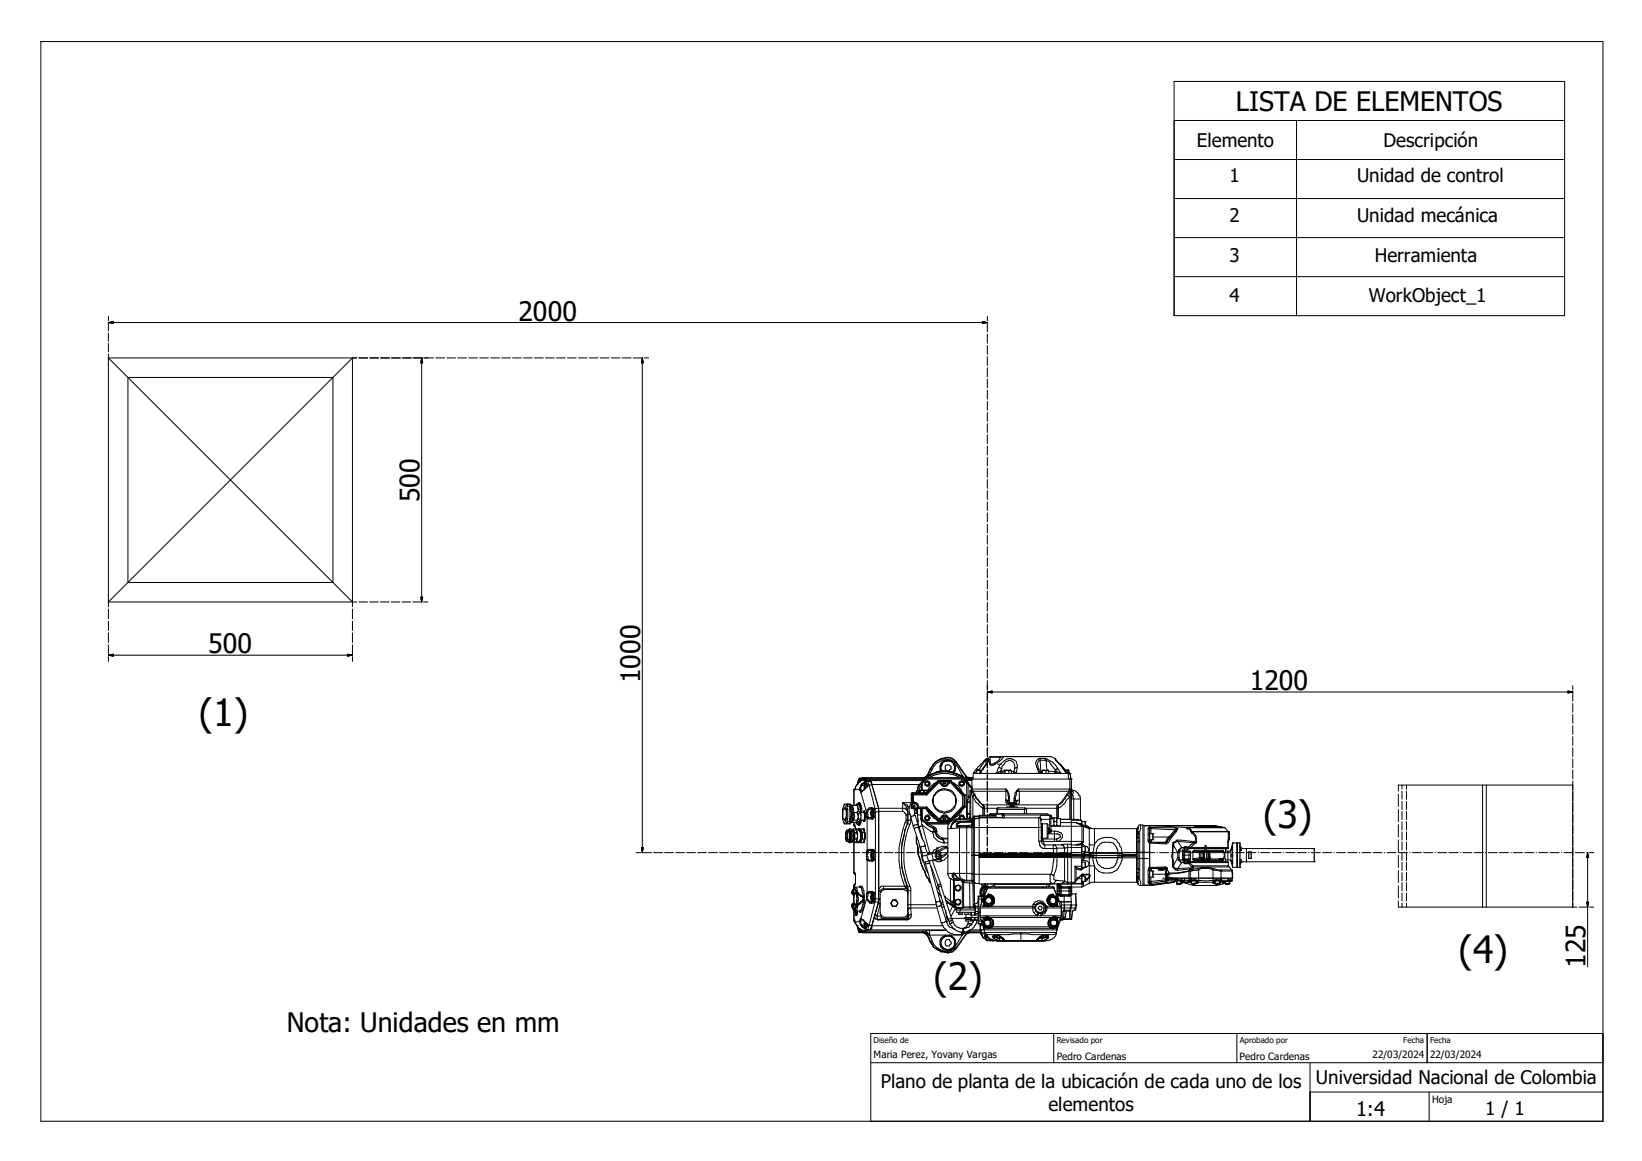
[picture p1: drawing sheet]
<svg xmlns="http://www.w3.org/2000/svg" width="297mm" height="210mm" viewBox="0 0 297 210" stroke-linecap="round" stroke-linejoin="round" font-family="sans-serif">
<defs><g id="words">
<g font-size="6.8">
<text x="36" y="131.3">(1)</text>
<text x="228.5" y="149.8">(3)</text>
<text x="168.8" y="179.1">(2)</text>
<text x="263.8" y="174.3">(4)</text>
</g>
<g font-size="4.8">
<text x="223.6" y="20.1">LISTA DE ELEMENTOS</text>
<text x="93.8" y="58">2000</text>
<text x="75.9" y="90.8" transform="rotate(-90 75.9 90.8)">500</text>
<text x="37.7" y="118.1">500</text>
<text x="115.8" y="123.6" transform="rotate(-90 115.8 123.6)">1000</text>
<text x="226.1" y="124.8">1200</text>
<text x="286.8" y="175.1" transform="rotate(-90 286.8 175.1)">125</text>
<text x="51.9" y="186.7">Nota: Unidades en mm</text>
</g>
<text font-size="3.6" x="245.3" y="201.9">1:4</text>
<g font-size="3.4">
<text x="216.5" y="26.6">Elemento</text>
<text x="250.2" y="26.5">Descripción</text>
<text x="222.4" y="33">1</text>
<text x="245.5" y="33">Unidad de control</text>
<text x="222.4" y="40.2">2</text>
<text x="245.5" y="40.2">Unidad mecánica</text>
<text x="222.4" y="47.5">3</text>
<text x="248.7" y="47.5">Herramienta</text>
<text x="222.4" y="54.6">4</text>
<text x="247.6" y="54.6">WorkObject_1</text>
<text x="159.3" y="196.8">Plano de planta de la ubicación de cada uno de los</text>
<text x="238" y="196.1">Universidad Nacional de Colombia</text>
<text x="189.7" y="200.9">elementos</text>
<text x="268.6" y="201.6">1 / 1</text>
</g>
<g font-size="1.8">
<text x="158" y="191.3">Maria Perez, Yovany Vargas</text>
<text x="191.1" y="191.7">Pedro Cardenas</text>
<text x="224.2" y="191.7">Pedro Cardenas</text>
<text x="248.3" y="191.4">22/03/2024 22/03/2024</text>
<text x="259.1" y="199.6">Hoja</text>
</g>
<g font-size="1.5">
<text x="158" y="188.6">Diseño de</text>
<text x="191.1" y="188.6">Revisado por</text>
<text x="224.2" y="188.6">Aprobado por</text>
<text x="253.8" y="188.6">Fecha</text>
<text x="258.7" y="188.6">Fecha</text>
</g>
</g></defs>
<g fill="none" stroke="#000" stroke-width=".18">
<path d="M7.4 7.5h282.5v195.3h-282.5zM212.4 14.7h70.6v42.4h-70.6zM212.4 35.9h70.6M212.4 21.8h70.6M212.4 28.9h70.6M234.5 21.8v35.3M19.6 57.2v.8M19.6 58.4v1.5M19.6 58.3h159M19.6 58.3l.9-.1v.3zM177.7 58.2l.9 .1-.9 .2zM178.6 57.2v.8"/>
<path d="M178.6 58.4v1.7M212.4 50h70.6M212.4 43h70.6M19.6 60.3v1.5M19.6 62.1v1.5M19.6 64v45.8M23.1 68.3h37.1v37.1h-37.1zM64.5 64.7h-44.9l44.2 44.2M64.9 64.7h1.6M66.9 64.7h1.6M68.8 64.7h1.7M70.8 64.7h1.7"/>
<path d="M72.7 64.7h1.8M74.7 64.7h1.8M76.3 64.7l.2 .9h-.4zM76.3 64.7v44.2M76.6 64.7h1.8M78.8 64.7h1.6M80.8 64.7h1.6M82.8 64.7h1.6M84.8 64.7h1.6M86.8 64.7h1.5M88.7 64.7h1.6M90.7 64.7h1.6"/>
<path d="M92.7 64.7h1.6M94.7 64.7h1.6M96.7 64.7h1.6M98.7 64.7h1.6M100.7 64.7h1.5M102.6 64.7h1.6M104.6 64.7h1.6M106.6 64.7h1.6M108.6 64.7h1.6M110.6 64.7h1.6M112.6 64.7h1.5M114.5 64.7h1.6"/>
<path d="M116.2 64.7v89.5M116.2 64.7l.2 .9h-.4zM116.5 64.7h.8M178.6 60.5v1.6M178.6 62.5v1.6M178.6 64.5v1.6M178.6 66.5v1.7M178.6 68.6v1.6M178.6 70.6v1.6M178.6 72.6v1.6M178.6 74.6v1.6M178.6 76.6v1.6"/>
<path d="M178.6 78.6v1.7M178.6 80.7v1.6M178.6 82.7v1.6M178.6 84.7v1.6M178.6 86.7v1.6M178.6 88.8v1.6M178.6 90.8v1.6M178.6 92.8v1.6M178.6 94.8v1.6M178.6 96.8v1.7M178.6 98.9v1.6M19.6 110.2v1.7"/>
<path d="M19.6 112.4v1.7M19.6 114.5v1.7M19.6 116.6v1.7M19.6 118.8v.8M19.6 118.5l.9-.2v.4zM19.6 118.5h44.2M62.9 118.3l.9 .2-.9 .2zM63.8 110.2v1.7M63.8 112.4v1.7M63.8 114.5v1.7M63.8 116.6v1.7M63.8 118.8v.8"/>
<path d="M64.5 108.9h-44.9l44.2-44.2v45.1M64.9 108.9h1.6M66.9 108.9h1.5M68.8 108.9h1.6M70.8 108.9h1.5M72.7 108.9h1.6M74.7 108.9h1.5M76.1 108h.4l-.2 .9zM76.6 108.9h.8M178.6 100.9v1.6M178.6 102.9v1.6M178.6 104.9v1.6"/>
<path d="M178.6 106.9v1.7M178.6 109v1.6M178.6 111v1.6M178.6 113v1.6M178.6 115v1.6M178.6 117v1.7M178.6 119.1v1.6M168.3 139.1h.1M168.3 139.1l-.5 1.1M168.3 139.2h.3M168.3 139.2l-.5 1.1M168.3 139.1v.1"/>
<path d="M168.6 139.2l-.4 1M169.3 137.8l1.1-.5 .6-.1a1.51 1.51 0 0 1 1.9 .7M169.3 137.8l-.5 .4-.2 .5M169.3 137.8l-1 1.3M169.3 137.8l-1 1.4M170.2 138.9v.3M170.2 139.3l.2 .2M170.4 139.5a6.8 6.8 0 0 1 3.4 .8l.9 .8M170.4 139.5h-.5l-1 .4a1.31 1.31 0 0 0-1.1 .6M171 137.7h-.2a1.29 1.29 0 0 0-.6 1.6M171 137.7l-.3 .1-.3 .6h-.2M171 138.4h.7l.3 .3v.4l-.2 .1-.1 .3h-.4l-.3-.3z"/>
<path d="M171 137.7l.8-.1 .3 .2M171.3 137.6l-.3 .1M171.3 137.4v.1a1.02 1.02 0 0 0-1.1 .9l-.2 .2 .2 .9M171.5 137v.4l.6 .1 .5 .3v.2M171.5 137l-1.3 .2-.9 .6M171.5 137l.8 .2 .7 .6M171.7 137.6l.4 .2M172.1 137.8l.4 .4M172.5 138.2l.1 .2v.8l-.1 .5h-.2l.3-.5M172.5 138.2l.1 .4M172.6 138l.3 1.2-.3 .5M172.6 138l-.1-.2a2.66 2.66 0 0 0-3.9 1.4"/>
<path d="M172.6 138l.8 .9 .7 1.4M172.9 137.9l-.3 .1M172.9 137.9l1.8 2.5M173 137.8l-.1 .1M173 137.8l1.7 2.5M176.1 139.7h.1M176.2 139.7h.1M176.7 139.7h-.5M176.7 139.1l.3 .1M176.7 139.1l-.5 .6M177 139.2v.1M177 139.3l.3 .2"/>
<path d="M177 139.3l-.3 .2M177 139.2l-.1 .1M177.3 139.5v.4M177.3 139.5l.2-.2h-.8v.6M177.3 139.7h.1M177.3 139.7l.2 .2M177.8 139.1l-.5 .6M177.8 139.1h.1M177.9 139.1l-.6 .6M178.3 137.6l-.4 .4-.9 1.2M178.4 137.3v.2M178.6 137.3h-.3v.1l-.2 .1-1.4 1.6"/>
<path d="M178.6 138l-.8 1.1M178.6 138l-.7 1.1M178.6 125.2l.9-.2v.4zM178.6 121.1v1.6M178.6 123.1v1.7M178.6 125.1v1.8M178.6 127.2v1.7M178.6 129.2v1.7M178.6 131.2v1.7M178.6 133.2v1.7M178.6 135.2v1.7M178.6 139.3v1.7"/>
<path d="M178.6 125.2h105.9M178.6 137.7v-.2l.2 .2-.2 .1v.2M178.8 137.3v.2h-.5v.9M178.8 137.3v-.1h-.2v1.7M178.8 137.3l.2 .1-.4 .6M179.1 137.6v.3M179.1 136.9v.1M179.1 137v.8M179.1 137h1.9M180.3 139.7l-.2 .2M180.4 138.2h.8M180.7 138.9a2.64 2.64 0 0 1 2.1-1.7l.3 .1a1.43 1.43 0 0 1 .9 1.6"/>
<path d="M180.7 138.9l.5 .2M180.7 138.9l-.3 .3-.1 .5M181 139.5l-.7 .2M181 139.5h.6M181 139.5l.2 .4M181 137a2.62 2.62 0 0 1-1.5 1.2h-.4v-.3M181 136.9v.1M181.2 139.1a1.81 1.81 0 0 1 1.6-1.6 1.33 1.33 0 0 1 .6 2M181.2 136.9l-.2 .1M181.2 139.1v.6l.2 .2M181.2 139.1l-.2 .4M181.6 139.3h1.2l.1 .2v.4"/>
<path d="M181.6 136.9a5.1 5.1 0 0 1-2.1 1.5h-.4l-.1-.2 .1-.3M181.8 139.5l-.1-.2-.1 .6M181.8 139.5v.4M182 139.3l-.2 .2M182.1 139.3l.4 .2M182.5 139.5v.4M182.7 139.3h.1M182.7 139.3l-.2 .2M182.9 139.5h.5M183.4 139.5l-.1 .4M183.4 139.7h.5M183.9 139.7l.1 .2"/>
<path d="M184 138.9h-.5M184 138.9l-.1 .8M187.7 139.1l.2 .6M187.7 139.1h.2M187.9 139.1l.2 .4M187.9 139.7l-.1 .2M188 137.2l.1 .3M188 137.2a.88 .88 0 0 0-.5 1.2l.2 .7M188 137.2h1.1M188.1 137.5l.2 2.4M188.1 139.5l.2 .4M188.1 139.7h-.2"/>
<path d="M188.1 139.5h.4M188.1 137.5l-.2 .1-.2 .4 .2 1.1M188.1 137.5h1.1M188.5 139.5v.4M188.5 139.3h1.1v.6M188.6 139.3v.6M188.6 139.5l.2-.2 .4 .2M189.1 137.2v.2l.1 .1M189.1 137.2l.3 .1a4 4 0 0 1 2 1.8M189.2 137.5a1.15 1.15 0 0 1 .9 .9l.8 .8M189.2 139.5v.4M189.2 137.5l.2 1.8"/>
<path d="M189.4 139.3h.1M189.4 139.3l-.2 .2M189.4 139.3l.2 .2M189.6 139.5h1.5M190.9 137.3l-.8-.4h-11l-1 .7M190.9 137.3l.1 .2M190.9 137.3v.1l.7 .8M190.9 139.2v.5h-.2v.2M190.9 139.2l.2 .3M191 137.5l.6 .7M191.1 139.5l-.1 .4M191.1 139.5l.7 .2"/>
<path d="M191.4 139.1l-.5 .1M191.4 139.1l.6 .8M191.4 138l.8 .9M191.6 138.2l.6 .7M191.6 138.2a.83 .83 0 0 1 .6 .7M192.2 138.9h.1M192.2 138.9l.6 .8M192.2 138.9h.2l.3 .4M192.6 139.3h.7M192.8 139.7v.2M192.8 139.7h.1v.2M192.8 139.3l.2 .2"/>
<path d="M192.9 139.3l.1 .2M193 139.7h.1M193 139.3h.1M193 139.7h.2h-.2l.1 .2M193 139.5v.4M193 139.3l.2 .2M193 139.5l.3 .2M193.2 139.9h.1M193.3 139.7l-.1-.4v1.6M193.3 139.7l.2 .2M193.6 139.9h.1M193.6 139.9h-17.5l-.1 1"/>
<path d="M193.6 139.9l.1 1M283.6 125l.9 .2-.9 .2zM284.5 124v.8M284.5 125.3v1.6M284.5 127.3v1.6M284.5 129.2v1.6M284.5 131.2v1.6M284.5 133.3v1.6M284.5 135.3v1.6M284.5 137.3v1.6M284.5 139.2v1.7M115.1 154.2h.8"/>
<path d="M116 153.3h.4l-.2 .9zM116.3 154.2h1.6M118.2 154.2h1.6M120.2 154.2h1.6M122.2 154.2h1.6M124.2 154.2h1.6M126.2 154.2h1.6M128.2 154.2h1.6M130.2 154.2h1.6M132.1 154.2h1.6M134.1 154.2h1.6M136.1 154.2h1.6"/>
<path d="M138.1 154.2h1.6M140.1 154.2h1.6M142.1 154.2h1.5M144 154.2h1.6M146 154.2h1.6M148 154.2h1.6M150 154.2h1.6M152 154.2h1.6M152.7 146.1l.4 .4v1.4l-.2 .5-.4-.3v-1.6l.2-.1zM152.7 145.5h1.2M152.7 145.5l.4 .9M152.7 145.5l-.3 .9v1.7l.3 .9"/>
<path d="M152.9 151.7l.2 .1v.4h.5M152.9 151.7l.2 .2M153.1 150.4h.2v.2v1.2l-.2 .4v-.2M153.1 145.5v.1M153.1 149h.1M153.1 150.4l-.2 .3M153.1 150.5l-.2 .1v1.1M153.1 145.5l.2 .9M153.1 145.6h.1M153.1 148.8h.1M153.1 148.1h.2M153.1 150.7l.2 .1v.8l-.2 .1z"/>
<path d="M153.1 145.6l.2 .1M153.1 146.4v1.7M153.1 148.8l.2 .2M153.1 150.3v.1M153.1 148.8v.2M153.1 146.4h.2M153.1 148.1l-.4 .9M153.3 149h.3h-.9M153.3 148.7l-.2 .1M153.3 145.5v.4h.4M153.3 145.5l-.2 .1M153.3 146.4v1.7"/>
<path d="M153.3 148.1l-.2 .9M153.4 145.5l.2 .1M153.6 150.2h-.5v.2M153.6 149h.3M153.6 150.3v1.9M153.6 149.9h.3l.1 .3M153.6 149.9v.4M153.6 149.9l-.2 .3v.3l.2 .1v1.2l-.2 .1v.5h.2M153.6 152.2v.2M153.6 150.3h.1M153.7 145.8h.1M153.7 148.6h.1"/>
<path d="M153.7 150.5h.1M153.7 148.6h-.4v.4M153.7 151.9l.2 .1v.2h.6M153.7 146.3l.2 .6v.7l-.2 .6M153.7 152l-.1 .2M153.7 151.5l.1 .1M153.8 150.4l.2-.1 .1 .2v1.4l-.1 .3-.2-.2v-.4M153.8 151.6v.1M153.8 150.4l-.1 .5M153.8 150.7l-.1 .1M153.8 145.5l.5 .9M154 154.2h1.6"/>
<path d="M154 148.1h.3l-.5 .9M154 145.9l.1 .2 .3 .1 .1 .9v1.1l-.2 .4h-.3M154 146.4l-.4-.9v3.5M154 145.7h.9l.2 .2M154 152.2l-.1 .2h-.3M154 146.4v1.7M154 148.1l-.4 .9M154 146.4h.3M154.1 151l-.2-.3-.1 .3v.5l.1 .2 .2-.4M154.1 145.7l.3 .8M154.3 148.4h.8M154.3 147h.8"/>
<path d="M154.3 147.3l-.2 .1v.5h.2M154.3 148.4h-.2v.3M154.3 146.4v2M154.3 147.1l.2 .1M154.4 149.9h.3M154.4 149.9l-.1 .2v.3l.1 .1v1.4l-.1 .1v.4h.1M154.4 149.9l.1 .4M154.4 146.7l.1 .3M154.5 152.2h.1M154.5 157.8h.1M154.5 149.2h.1M154.5 157.9h.1"/>
<path d="M154.5 149.4h.1M154.5 157.8l.2 .4M154.5 150.3l-.1-.1h-.5v.2h-.1M154.5 147.5l.1 .1-.1 .3M154.5 150.3l.1 .3v1.2l-.1 .4M154.5 152.2l-.1 .2M154.5 142.9v2.8M154.5 148.7v.7M154.5 152.4v5.5M154.5 152.2h-.1M154.5 149.2l.1 .2M154.5 157.9l.2 .3"/>
<path d="M154.5 149.4l.2 .1M154.5 148.1l-.2 .1M154.5 150.4l.2 .2M154.6 149.4l.1 .1M154.6 151.6l.1 .2M154.7 150.6h.3M154.7 160l-.1 .1M154.7 142.7l-.2 .2M154.7 149.5v.6M154.7 151.8l-.2 .4M154.7 160l-.2 .1M154.7 142.7l.8 .2"/>
<path d="M154.7 151.8h.3M154.7 150.6l-.1 .3M154.7 142.5v.4h-.2M154.7 158.2v1.8M154.7 152.4h-.3M154.7 142.5v.2M154.7 150.1l.2 .2M154.7 152.4h.2M154.7 148.7l.2 .3M154.9 149.9h.6v.6l.2 .1v1.2l-.2 .1v.5h-.6M154.9 149.9v.3h.6M154.9 150.3l.2 .7"/>
<path d="M154.9 145.5h.4l.4 .9M154.9 150.3h.1M154.9 149.9l-.2 .2M154.9 148.4h.1M154.9 145.5l-.2 .2M154.9 145.5l.2 .4M155 141.9h.1M155 150.8l.1 .1-.1 .7M155 146.9h.1M155 151.6l-.1 .8M155 141.9l-.3 .4v.2M155 141.9l-.3 .5"/>
<path d="M155 148.4l.1 .2M155 146.9l-.1 .1M155 148.4h.1M155.1 141.7h.1M155.1 148.6h.1M155.1 145.9l.1 .9M155.1 146.8v.5l.1 .1M155.1 149l.2 .2M155.1 146.8a.61 .61 0 0 1 .6 .6v.5M155.1 141.7l-.1 .2M155.1 146.8l-.1 .1M155.1 151.3l-.1 .3"/>
<path d="M155.1 145.9l.1 .5h.5M155.1 148.6l-.2 .4M155.2 141.3h.1M155.2 147.2h.5v.3M155.2 147.2v1h-.1l.6-.1v-.2M155.2 141.5h-.1v.3M155.2 145.3l-.1 .2M155.2 148.1h-.1v.5M155.2 145.3h.3v.3l.2 .1v1.3M155.2 145.3l.3-.1 .2 .2v.6l.2 .2v.8M155.2 147.1h-.1l.1 .1M155.2 141.5l-.2 .4"/>
<path d="M155.3 145.7l.2 .1M155.3 141.5l-.2 .2M155.3 150.1l.2 .1M155.3 141.4v.1M155.3 149.9v.3M155.3 152.2v.2M155.5 141.4h.1M155.5 140.9h.1M155.5 141.4l-.2 .1M155.5 141.4l-.3 .1M155.5 152.2v.2h-.2M155.5 148.6h.1"/>
<path d="M155.5 145.9h.1M155.5 150.3h.1M155.5 152.2h.1M155.5 142.9h.1M155.5 148.6h-.5v.1h-1M155.5 141.2h.4M155.5 145.8l.2 .4M155.5 148.4v.2M155.5 150.3l.2 .2M155.5 141.3v.1M155.5 148.4l-.2 .6h-.4M155.5 142.7h.2l.2 .4"/>
<path d="M155.5 152.2h-.6l-.2 .2M155.5 148.6l-.2 .2M155.5 152.2l.2 .2M155.5 145.8v.1M155.7 149.9h.6l.1 1.9M155.7 140.9v.4h-.2M155.7 146.4v.6h.6l.1 .1M155.7 141.2l-.2 .1M155.7 149.9l-.2 .4M155.7 149.9l.3 .7M155.7 146.7v.2M155.7 143.4l1 3.5h.3l.1-.4 .3-.2h.3l.2 .1v1.3l-.3 .2"/>
<path d="M155.7 142l.2 .1M155.7 142a1.11 1.11 0 0 0 0 1.2v.2M155.7 147.9l-.2 .5M155.7 148.4v.3l-.4 .5M155.7 150.6l.2 .1v1l-.2 .1M155.7 143.2v.2M155.7 150.4v.6l.2 .2M155.9 140.8h.1M155.9 140.8h-.4v.6h-.3M155.9 148.4h-.2v.6l-.2 .4-.2-.2M155.9 142.1l-.2 .8h-.2M155.9 151.3l-.2 .1v.8h-.2"/>
<path d="M155.9 140.9v.3M155.9 142.1h.4M155.9 143.1h.1M155.9 143.1l-.2 .1M156 154.2h1.5M156 150.6h.4M156 140.7h11M156 140.7v.1M156 150.6v1.2M156 151.8h.4M156 151.8l-.3 .6M156 140.7l.4 .1"/>
<path d="M156 143.1l-.3 .1M156.1 143l-.1 .1M156.1 148.4l.2 .2M156.3 148.6h.1M156.3 146.8h.1M156.3 140.8h.1M156.3 146.8l.1-.1v.2l.1 .1v1.4l-.2 .2M156.3 146.8l.1 .6M156.3 146.8l-.2 .2M156.3 141.5v.2M156.3 150.1v.2M156.3 140.8l-.8 .1"/>
<path d="M156.3 141.7h.1M156.3 141.5l-.6 .5M156.3 141.7l-.4 .4M156.3 142.7h.1M156.3 142.1h.1M156.3 146.9v1.5M156.3 140.9h-1v.2M156.3 141.1h.2M156.3 140.9v.2M156.3 141.7v1M156.3 150.6v-.4l-.2-.3 .3 .7M156.3 151.8v.4"/>
<path d="M156.3 152.2l-.2 .2M156.3 141.1l.8 .2v.5l.1 .1 1.1 4.4M156.3 141.1l-.4 .1M156.3 142.7l-.2 .3M156.3 142.2h.1M156.4 141h.1M156.4 148.2l-.1 .2h-.6M156.4 140.8v.3M156.4 150.6l.1 .1v1l-.1 .2-.1 .5h-.6M156.4 141l-1.2 .1v.4M156.4 147.9l-.1 .7M156.4 140.8l-.1 .1"/>
<path d="M156.4 151.8l-.3 .6M156.4 141l.1 .1M156.4 142.7h-.1M156.5 141.5l.1 1M156.5 141.5h-.1l-.1 .2M156.5 141l.8 .2h9.5M156.5 141.4l.9-.1 .3 .7M156.5 140.9h10.8M156.5 141h10.6M156.5 140.8v.2M156.5 141.5v.3M156.5 141.1l.8 .2"/>
<path d="M156.6 141.9h.1v.5M156.6 141.4l-.3 .1M156.6 141.4l.2 .3v.3l.2 .1v.1l-.3 .1M156.6 142.5l-.2 .2M156.6 141.4l-.1 .1M156.7 142.3l.1-.1-.2-.4h-.2v.9M156.7 142.3l-.4 .4M156.8 148.1h.3M156.8 154h-.1l.1 1.6M156.8 146.9l.2 .8M156.8 155.7h.3M157 155.4h-.2v6.3h.2"/>
<path d="M157 147.7h-.2v6.3h.2M157 154v.4l-.2 .2 .2 .8M157 147.7l.2 .2h.4M157 155.4l.2 .2h.4M157.1 153.7v.1h.8v1.8l-.8 .1M157.1 153.7l-.3 .1M157.4 141.2l.2 .2 .1 .5M157.6 147.2h.1M157.6 154.2v1.4M157.6 146.1v.2M157.6 147.1h.1M157.6 154.7h.1"/>
<path d="M157.6 154.9h.1M157.6 154.6h.1M157.6 146.3h.1M157.6 146.1v1.8M157.6 146.8v.5l.1 .2 .2-.1M157.6 154v.2M157.6 147.9h.3v.2h-.2M157.6 154l.3-.2-.2-.1 .4 .1v1.8l-.2 .2-.8-.1M157.6 155.6h.3l-.2 .2M157.6 154h.3v1.4l-.3 .2M157.6 146.3l.1 .1h.4v-.1M157.6 147h.1"/>
<path d="M157.6 154l-.4-.2-.2 .2M157.7 154.4l-.1 .6 .1 .2 .2-.1M157.7 146.5l.2 .2M157.7 154.2l.2 .2M157.7 141.9h8.6M157.7 142l-.9 .1v.3l-.2 .1M157.7 146.7l-.1 .3M157.7 142l1.2 4.2M157.7 141.9l1.2 4.3M157.9 155.3l.2 .1M157.9 147.6l.2 .1M157.9 153.7h-.8"/>
<path d="M157.9 146.4v1.5h-.8v.2M157.9 154.2h1.6M157.9 146.9h.4M157.9 146.4v.1M158.1 146.3v1.6l-.2 .2h-.8M158.1 146.3l-.2-.2h-.6l-.2 .1-.1 .2-.3 .1v1.2l.1 .2M158.1 146.3h.2M158.1 146.3l-.2 .1M158.1 154l-.2 .2M158.3 146.3v.6M158.3 146.9l.6-.1h4.5l.5 .5v1.3l-.2 .2M158.3 146.9v15.7"/>
<path d="M158.9 146.2h4.7l.6 .5v.3M158.9 146.2v17.2h.3v.1l-.5 2.2h.7M158.9 146.2l-.6 .1M159.9 154.2h1.6M161.9 154.2h1.6M163.1 155.7a11.3 11.3 0 0 0 1 4.5M163.3 145.2h1.5M163.3 145.2v1.6M163.3 145.2l.6 .6v.3M163.3 145.2l.8 .4 .1 .3M163.5 151.2a12.6 12.6 0 0 0 0 7l.2 1.2 .5 1.1M163.5 151.2l-.4 1.2v1.1"/>
<path d="M163.7 148.8l.5 .2M163.7 148.8a15.6 15.6 0 0 0-.1 11.5M163.9 148.4h.8M163.9 154.2h1.6M163.9 147.4h.3M163.9 146.1l.3 .2v.5v2.2M164.2 149l.4 .2M164.2 149l-.5 1.1-.2 1.1M164.2 148.4h.1M164.2 147.3h.4M164.2 145.9h.4M164.2 148.6v.4"/>
<path d="M164.2 145.9l.2 .3M164.2 145.9l-.3 .2M164.6 147.3l.1 .4M164.6 149.2a14.5 14.5 0 0 0 0 11.1M164.6 145.9a1.85 1.85 0 0 0 0 1.4M164.7 147.9v.8l-.1 .5M164.7 147.7l.5 1.7M164.8 146.1h.2M164.8 145.3l-.2 .6M165 145.5h.1M165 143.6h-.2v2.6h.2M165 143.5h.1"/>
<path d="M165 146.3h.1M165 146v.1M165 145.1a.87 .87 0 0 1 1.1 .7M165 146.1l2.6 .1M165 145.3h.5l.5 .4M165 145.2l.2 .1M165.2 146.2h.1M165.2 145.8v-.1h.2v.3h-.2M165.2 145.8v.2M165.2 143.6v1.7l-.2 .2M165.2 149.4l.2 .5M165.4 145.3h.1"/>
<path d="M165.4 146.3v.6M165.4 145.1v.2M165.4 145.3l.6 .3v.6M165.4 149.9l1.1 3.4M165.4 145.8h.1l-.1 .1M165.5 147.5h-.3v.1l-.5 .1M165.5 147.5l.5 1.7M165.7 146.5h-.3v.9l.1 .1M165.7 146.5l.1 .3M165.7 146.5v-.2l.3 .4M165.8 146.8l.2 .3h-.5l-.1-.1M165.8 151.2v1.2l.2 .5"/>
<path d="M165.8 146.8l.2 .2M165.9 154.2h1.6M166 146h.1M166 145.8h.1M166 147.4h.6M166 148.6h.1M166 146.1h1.6l-.2 .1M166 146h1.6l.2 .1M166 146.3v2.3M166 148.6v.2M166 152.9a11.2 11.2 0 0 0 1.3 4.7l.1 .5M166 142.9l-.3 .6"/>
<path d="M166 152.9v.6M166 146l-.3 .2M166 149.2l-.8 .2M166 149.2l.1 .5M166 148.6l.2 .9M166 148.4v.2M166.1 149.7h-.6l-.1 .2M166.1 149.7l.7 1.9M166.1 145.8l-.1 .4M166.2 149.5l.6 2.3 .3 .4 .3 .9M166.2 149.7v.2M166.3 142l-.2 .2-.1 .7"/>
<path d="M166.3 142l-.3 .9M166.3 152.8l.5 2.8 .3 .4 .3 1.1 .4 .8M166.5 146.3l.1 1.1M166.5 143.4l-.2 .1M166.5 142.9l-.3 .2v.4M166.5 153.3l.5 1.6M166.6 147.4v.8l.2 1M166.6 142.9l-.1 .5M166.6 147.5l.1 .2M166.6 148.1h.1M166.7 141.7v1.2l-.4 .2v.3h.2M166.7 141.7l-.6 .7-.3 1.1"/>
<path d="M166.7 146.3v1.8M166.7 148.4v-.2l.3 .4 .4 .2a2.27 2.27 0 0 0 1.3 .9M166.7 148.1l.9 .9M166.7 142.1l-.6 1M166.8 149.2v.2M166.8 149.2l1.5 1.1 .4 .2M166.8 142.9v-1.2l.8-.8h6.3l1 .8v6.4h-.2M166.8 149.4l-.6 .1M166.8 149.4l1.5 5M166.8 142.9h-.5l-.3 .3v.3M166.8 146.3v1.8l.8 .7h4.2M166.8 142.9l.3 .2"/>
<path d="M167 140.7v.3M167.1 143.4l-.1 .1M167.1 143.5v-.6h.5v.6M167.1 141l-.8 1M167.1 143h.5M167.3 140.7l-.2 .1h-10.8M167.4 153.1l-.1-.2v.2h-.5l-.3 .2M167.4 153.1l.4 1.3M167.4 155.9v.3M167.4 140.7l-.4 .1M167.4 147.6l.4-.2 .2 .1 .3 .4-.5 .7-.4-.2zM167.4 141.4l.4-.2 .4 .3a.52 .52 0 0 1-.4 .8l-.5-.3z"/>
<path d="M167.4 146.3h.1M167.4 143.5h.1M167.4 141.5l.4-.1 .3 .1v.4a.4 .4 0 0 1-.7 0zM167.4 156.2l2 7.7M167.4 158.1l.2 .6 .4 .3M167.4 147.9l.4-.3 .3 .3v.2l-.3 .3-.4-.3zM167.4 143.6l.2 .1h-2.8M167.4 158.1l.6 .9M167.6 147.6h.4v.8h-.4l-.2-.5zM167.6 141.4h.4v.7h-.4l-.2-.3zM167.6 140.6l-.5 .4M167.6 146v.3"/>
<path d="M167.6 146.3v.1M167.6 143.5h-2.6v2.8h2.6M167.6 146.3l2.1 2.3M167.6 146.4a3.6 3.6 0 0 0 1.7 1.7M167.6 146.4l2.1 2.2M167.6 140.6l.2-.2-.8 .3M167.6 140.6l-.2 .1M167.6 149h4.1M167.6 149l.6 .5 .6 .2h-.1M167.6 154.7l-.8 .2 .3 1.1 1.7-.4M167.6 140.7a5.5 5.5 0 0 1 6.5 0M167.6 140.7l-.9 1"/>
<path d="M167.6 140.8l-.9 .9M167.6 140.7v.1M167.6 143.5v.1M167.6 146.2v.1M167.6 140.7h6.5M167.6 140.8h6.5M167.6 140.4l-.2 .3M167.6 143.5v.3M167.6 143.6h-2.6v1.9M167.6 143.6l.2 .1M167.6 146.3l2.3 2.1M167.6 154.7l.4 1.1"/>
<path d="M167.6 146.2l2.1 2M167.8 140.3h.1M167.8 140.2h.1M167.8 154.4v.2M167.8 140.2l-.2 .2M167.8 140.5l-.2 .1M167.8 140.2v.3M167.8 143.7l-.2 .1h-2.6M167.8 146.1l2.1 2M167.8 146.1l-.2 .1M167.9 154.2h1.5M168 159l.2 .6"/>
<path d="M168 154.2v.2h-.2M168.1 141.8h.1M168.1 147.9h.1M168.1 140.7a5.4 5.4 0 0 1 5.5 0M168.1 149l.7 .5M168.2 159.6h.1M168.2 156l1.8 6.9M168.2 155.7v.5h-.8M168.4 156.7l1.3 3.4M168.6 154.4l.2 1.2M168.6 154.4l-1 .3M168.6 155.6l1.6 4.3"/>
<path d="M168.7 150.5h.1M168.7 150.5h.7M168.7 150.5l.1 .5a1.93 1.93 0 0 0 1.9 1.5M168.7 149.7l.1 .2M168.8 149.9h.3M168.8 149.5a.97 .97 0 0 1 .6 1.3l.5 .5 .7 .3M168.8 149.5v.9l-.1 .1M168.8 149.5h.1M168.9 155.6l.3 .1a.93 .93 0 0 0 1 .1M169.1 149.9l.1 .3M169.2 150.4h.2M169.2 150.2v.5l.2 .3"/>
<path d="M169.2 154.2h.1M169.2 150.5l.2 .5M169.3 153.7v.3M169.3 154l.1 .2M169.3 153.7l-.4 .1-.3 .6M169.3 154l-.2 .2M169.4 143.5a2.03 2.03 0 0 1 2.8-.2 2.03 2.03 0 0 1 .3 2.8 2.03 2.03 0 0 1-2.8 .4 1.98 1.98 0 0 1-.3-3zM169.4 151v.3l.3 .1M169.4 151l.3 .4M169.4 153.4l.3 .1v.5M169.4 154.4h.3v.2l.2-.2v.6h-.5zM169.4 153.4h.3"/>
<path d="M169.4 153.4l-.1 .3M169.7 151.4l.5 .4h1.3M169.7 143a2.22 2.22 0 0 1 3.1 .9 2.22 2.22 0 0 1-1.1 3 2.22 2.22 0 0 1-2.8-1 2.22 2.22 0 0 1 .8-2.9zM169.7 151.4l.5 .4M169.7 154h-.4M169.7 148.6h.1M169.7 141.2h.1M169.7 148.4h.3M169.7 141.5h.3M169.7 141.2h2.2M169.7 141.4h.3M169.7 148.6h2.3"/>
<path d="M169.7 141.4v.1M169.7 148.2v.2M169.7 141.2l-2.1 2.3M169.7 141.2l-2.1 2.2a2.7 2.7 0 0 1 1.6-1.7l.1-.2M169.7 141.5l-2.1 2.1M169.7 148.4h.2M169.9 154.2h1.5M169.9 148.6h.1M169.9 141.2h.1M169.9 141.3h.1M169.9 148.4h.1M169.9 141.3h2"/>
<path d="M169.9 155.4l-.2 .2-.3-.2h.8v.2l.2 .1M169.9 148.4h2M169.9 148.4l.1 .2v-.2M169.9 141.3l-2.3 2.2M169.9 141.3l-.2 .1M169.9 148.1l.1 .1M169.9 148.1l-.2 .1M170 141.3h.1M170 154l.2 .4v.8l-1.4 .4M170 154l-1.4 .4M170 141.4v.1M170 148.2v.2"/>
<path d="M170 141.4l.4 .4M170 141.5l.4 .5M170 155.3v.1M170 154l1.3-.7 .2 .9M170 155.4l.2 .4M170.2 159.9l-.5 .2M170.2 159.9v.4M170.4 147.6v-.1l.3-.1 .6 .1v.1M170.4 142.1l.3 .2h.3l.3-.2M170.4 147.9l-.4 .5M170.4 142.1l-.5-.6-2.1 2.2M170.4 147.6l-.5 .5"/>
<path d="M170.4 147.6v.1M170.4 141.3h.1M170.4 148.4h.1M170.4 147.7h.1M170.4 142h.1M170.4 141.3v.7M170.4 142l.2 .1M170.4 151.8l.3 .1v.6M170.4 147.7v.7M170.4 147.7l-.4 .5M170.4 142v.1M170.4 155.7l-.2 .1"/>
<path d="M170.6 151.6h.9M170.6 147.6l.7 .1M170.6 147.6l-.2 .1M170.6 151.6v.4l.2 .2v.3M170.7 152.5h.1M170.7 147.9h.3v.5h-.3zM170.7 141.4h.3v.3l-.3 .1zM170.7 141.5l.1-.1 .2 .1M170.7 148.1l.1-.2 .2 .2-.2 .3-.1-.2M171 147.6l.3 .1M171 141.5l-.2 .3-.1-.1M171.3 148.4h.1"/>
<path d="M171.3 141.3h.1M171.3 147.7h.1M171.3 142h.1M171.3 141.3v.7M171.3 142l-.3 .1M171.3 142l-.7 .1M171.3 142v.1M171.3 147.7v.7M171.3 147.7l.5 .5M171.3 153.3a2.06 2.06 0 0 0-1.6 .7M171.3 153.3l-.1-.2h-.8l-1 .3M171.3 147.6v.1"/>
<path d="M171.3 147.9l.5 .5M171.3 142.1l.6-.6 2.2 2.4M171.3 147.6l.6 .5M171.3 153.3l.2 .1M171.5 158h.8M171.5 149.9h.5M171.5 152.4l-.7 .1M171.5 154.2l-1.3 .7M171.5 154.2l-.5 .5-1 .7M171.5 154.9l-.7 .7-.4 .1M171.8 148.6h.1M171.8 141.2h.1"/>
<path d="M171.8 141.3h.1M171.8 148.4h.2M171.8 141.5h.2M171.8 141.4h.2M171.8 148.8l-.3 .7v8.7l.3 .7 .4 .3h.3M171.8 141.4v.1M171.8 148.2v.2M171.8 148.4v.2M171.8 141.5l-.5 .5M171.8 141.4l-.5 .4M171.8 154.2h1.6M171.9 148.6h.1"/>
<path d="M171.9 141.2h.1M171.9 148.4h.1M171.9 141.3h.1M171.9 141.2l2.6 2.6M171.9 141.3l.1 .1M171.9 141.3l2.5 2.5M171.9 141.4l.1 .1M171.9 148.1l.1 .1M171.9 148.1l-.1 .1M171.9 158.9v4.2M172 148.6l-.2 .2M172 141.4v.1"/>
<path d="M172 148.2v.2M172 149.5v.4M172 148.4h-.1M172 141.5l2.3 2.4M172.2 149h.1M172.2 149l-.2 .5M172.3 158v.1h.2a.57 .57 0 0 1 .6 .6h.1M172.3 158h.3M172.3 158a.71 .71 0 0 0 .5 1l.1 .2h.5v-.2M172.3 141.5l1.1 .8 .7 1.1M172.5 159.2h3.5l.1 .2M172.5 159.2v4.7"/>
<path d="M172.6 158.2l-.1 .5 .1 .2 .8 .1M172.6 158l.3 .4 .3 .3M172.6 158h3.5M172.6 158v.2M173.1 148.6a1.34 1.34 0 0 0-1.1 .9M173.2 158.7l.4 .3M173.4 159h.2M173.4 148.6h.1M173.4 148.1l.2-.4a.41 .41 0 0 1 .4-.3 .41 .41 0 0 1 .4 .5l.1 .2M173.4 149.4v.1h-.2v.2M173.6 141.4l.3-.2 .2 .1a.45 .45 0 0 1 .3 .7l-.5 .3-.5-.3v-.5zM173.6 148.6l-.6 .4v.5l.2 .2"/>
<path d="M173.6 148.1l-.8 .1-.8 .4M173.6 141.5l.3-.1 .4 .1v.4l-.4 .2-.3-.2zM173.6 159l.3 .4M173.6 147.7l.5-.1 .2 .3M173.6 159l.5 .2M173.6 149.4v9l.3 .6 .4 .2M173.6 147.7v.9l2.2-.2M173.6 147.7l.3-.1 .4 .3M173.6 148.1l-.2 .1a1.77 1.77 0 0 0-1.2 .8M173.6 140.3h.5M173.8 141.4h.3l.3 .4-.3 .3h-.3l-.2-.3zM173.8 154.2h1.6"/>
<path d="M173.9 159.4h.2v4.8M173.9 159.4l.2 .2M173.9 148.6v.1M173.9 159.4h.2M174.1 140.3l.6 .6h19.1M174.1 140.8l1 1M174.1 140.3v.3M174.1 140.7v.1M174.1 140.7l.8 .8 .3 .6M174.1 146.4l-.7 1-1.1 .7M174.1 159.6h.3M174.1 143.9v1.9"/>
<path d="M174.1 159.2v.4M174.1 145.8h.4l-.2 .1M174.1 145.8l.2 .1M174.1 145.8l-2.2 2.3M174.3 159.2h.1M174.3 159.4h1.8M174.3 147.9v.2M174.3 159.2v5M174.3 143.9h.2h-.4M174.3 143.9h-.2M174.3 145.9l.1 .1M174.3 145.9l-2.3 2.3"/>
<path d="M174.4 159.6l2 .2M174.4 143.8v2.2M174.4 159.2v.4M174.4 146l-2.5 2.4M174.4 143.8l-.1 .1M174.5 143.9h.1M174.5 146h.1M174.5 143.8h.1M174.5 143.8v2.2M174.5 145.9h.2M174.5 146l-2.6 2.6M174.7 140.4h.1"/>
<path d="M174.7 140.3v.1M174.7 140.4l.2 .3h1.2M174.7 141.1l.7 1M174.7 140.3l.5 .5h.9M174.7 140.4l.2 .2M174.7 141.2h1.1M174.7 140.5l.2 .5M174.9 149.4v9.8M174.9 141v.1h-.2M174.9 147.1h.5M174.9 141h.9M174.9 145.2h.5"/>
<path d="M174.9 144.9h.5M175.1 148.1h.3M175.1 141.8v2.9h-.2v3.4M175.1 148.1h.1M175.1 144h.3M175.1 141.8l.1 .3M175.1 144.3h.3M175.2 142.1h.1M175.2 142.1h.2M175.2 142.1l.2 .3 .3 .1M175.2 142.1l.5 .4M175.2 140.7l.2 .1"/>
<path d="M175.4 159.6v4.6M175.4 140.7v.2M175.4 147.3h-.5l.2 .8M175.4 140.9v.1M175.4 142.1l.4 .4M175.6 143.1h.1a3.7 3.7 0 0 0 1.4 2.6l.7 .6h.2M175.6 142.9v5.2M175.7 148.4h.1M175.7 142.5l.1 .2M175.8 149.2h.1M175.8 148.4h.1M175.8 140.9v2.2h6.5"/>
<path d="M175.8 148.1v11.3l.3 .2h.3v.2M175.8 148.2l.2-.1v.9M175.8 148.1h.4M175.8 148.1h1.3M175.8 148.8l.2 .2M175.8 148.7h-2l-.6 .3v.4h1.7M175.8 154.2h1.6M175.8 148.1h-2.2M175.8 142.9l.2 .1a10.3 10.3 0 0 0 2.1 2.9v1.6M175.8 148.6h-3l-.3 .4h-.3M175.8 149.7h12.5M175.8 158.1h14.3"/>
<path d="M175.8 148.1l-2.2 .1a1.5 1.5 0 0 0-1.4 .8M175.8 154.7h29.8M175.8 154.7h1.3M175.8 149.2l-.9 .2M176 149h.1M176 159.6l.1 4.5 .1 .1M176 148.1h-.2M176.1 147.9h.1M176.1 149.2h-.3M176.1 159.4l.1 .2M176.1 147.9v11.5M176.1 147.9l-.1 .2"/>
<path d="M176.1 149.5h-2.5l-.4 .2M176.1 149.7h-2.5l-1.6 .2M176.2 148.1h.1M176.2 143.8v.1l-.2 .1v4.1M176.2 147.7l-.1 .2M176.2 159.6l.2 .2M176.2 143.8l-.5-.9h-.3v5.2M176.2 147.7h.2M176.2 159.8l.1 3.6M176.2 159.6l.1 3.8M176.2 143.8l.3 .7 .4 .2 .2 .4 .7 .5M176.3 147.6v12l.1 .2"/>
<path d="M176.4 159.8h.7M177.1 155.1h.1M177.1 154.9h.1M177.1 155.1h16.7M177.1 154.9h20.1M177.1 154.6h20.1M177.1 154.4h16.7M177.1 147.9h4.4M177.1 147.6l-.8 .1M177.5 159.9l.2 .6M177.8 154.2h1.6M177.8 145.6v.1"/>
<path d="M177.8 159.9v.6M177.8 145.7l.1 .4h.1M177.8 145.6h13.6M177.8 145.7l.2 .2v1.6M177.9 146l-.1 1.5M178 146.2h2.4M178.1 160h.1M178.1 160l.1-.1-.1 .4M178.1 160l-.8 1M178.6 141.3v1.7M178.6 143.3v1.7M178.6 145.3v1.7"/>
<path d="M178.6 147.4v1.6M178.6 149.4v1.6M178.6 151.4v1.6M178.6 153.4v.8M178.6 159.9v.2l-.4 .2M179 147.4h.7l.4 .2M179 147.4l-.2 .1M179.1 147.3l10.3-.1 .4 .3M179.1 147.3h2.3l.1 .1M179.1 147.3l-.1 .1M179.5 147.4v.1M179.8 154.2h1.6"/>
<path d="M179.9 160h9.5M179.9 160l-.2 .3-.4 .2M179.9 159.9v.1M179.9 160v.5M180.1 147.6l-.2-.1h-2.8v12.4h18.8l.1-.1M180.1 147.6h-3.9v.1M180.1 147.2v.4M180.3 146.4h5.4M180.7 146.1l-.3 .1v1M181.3 147.2v.3M181.3 147.5l.2 .4M181.5 147.4l-.2 .1"/>
<path d="M181.5 147.4h8.1M181.5 147.9h.1M181.6 147.2l-.1 .2M181.6 147.4l.1 .5M181.8 154.2h.1M181.9 142.7v2.4l.2 .3 .6 .2-.1-.2M181.9 144.7h.2v.2h.5M181.9 142.7h-6.1v.3M181.9 142.7l.4 .4M182.1 146.1v-.1h1.9v.1M182.3 143.1l.3 .8v1.4h1.2M182.3 143.1v.8l.2 .3"/>
<path d="M182.3 144.9v.3M182.3 154.2h1.7M182.3 145.2l.2 .1M182.5 145.3v.1h1.3l-.3-.1M182.5 144.2v.7M182.5 144.2l-.2 .7M182.5 144.2h.1M182.6 145.2h.8M182.7 145.3v.1M182.7 145.9v.1M182.7 145.9h.7M182.9 145.7h.1"/>
<path d="M182.9 145.7h.4M182.9 145.7l-.2 .2M183.3 145.7h.1M183.3 145.7l.1 .2M183.4 144.5v.8M183.4 145.9v.1M183.4 144.9h.6M183.4 144.5h.2l.2 .4M183.5 145.3h.1M183.5 144.9v.4M183.9 143l.1 .1M183.9 143l-.3 .4-.2 1.1"/>
<path d="M184 144.9h.1M184 143.1h9.6M184 143.1l-.1 .1-.3 1.1v.6M184.2 142.7h9.5v5.5M184.2 142.7v.3l.2 .1v2.1l-.2 .3-.4 .1v-.4l.2-.3M184.2 142.7l-.2 .4M184.2 142.9l-.3 .1M184.4 154.2h1.6M184.4 144.7h-.3l-.1 .2M185.3 146.1v1.1M185.7 146.4l-.4-.3h-4.9l-.1 .2v.9M185.7 146.4v.8"/>
<path d="M186.4 154.2h.1M186.9 154.2h1.7M187.9 152.2l.1 .2 .1 .7 .5 .3h2.6M187.9 152.2h7.8M187.9 147.9v4.3M188 147.9l.3 .2M188.1 147.9l.2 .5M188.1 147.9h-11l-.9 .2M188.3 148.4h.1M188.3 148.4v1.3M188.3 151.6h.2l-.2 .1M188.3 149.7v2.5l.3 .4 .2 .2"/>
<path d="M188.5 149.5l-.2-.5h.2v3l-.2 .2M188.5 149.2h.1M188.5 151.4h.1M188.5 150.9h.1M188.5 149.7l-.2 .5 .2 .6M188.5 151l-.2 .5M188.6 151.6l.2 1.2M188.8 152.8h3.4M189 154.2h1.6M189 152.8v.7M189.4 160v.5M189.4 149l.2 .2v2.3l-.2 .1"/>
<path d="M189.4 149h-.8v2.6h.8M189.4 149v2.6M189.4 159.9v.1M189.6 149.7v.2M189.6 150.7v.1M189.6 149.9h.2v.8M189.6 150.8l1.8 .1 .3 .1 .1 .3-.1 .2-.5 .3h-2.7M189.6 149.9v.8M189.8 150.2h.1M189.8 150.5h.1M189.8 159.9l-.2 .6M189.9 149.9v.2"/>
<path d="M189.9 147.5v3.2M189.9 159.9v.6M189.9 150.6h.1M189.9 147.5h.1M189.9 150.1l.2 .1v.4l-.5 .1M189.9 147.6h.2M189.9 147.5l.2 .1M189.9 150.1v.5M190.1 148.1l-1.8 .1M190.1 148.1h.5M190.1 147.6v2.7M190.1 158.1l-.2 .3v1l.2 .4 .3 .1 .3-.1 .4-.6"/>
<path d="M190.1 158.1l.5 .2M190.1 149.5h5.6v2.9M190.1 147.6l.3 .5M190.1 147.6v-.1h-1.8l-.2 .4M190.1 150.3l-.2 .3M190.1 150.3a2.24 2.24 0 0 1 1.9 .5l.2 .2a1.14 1.14 0 0 1-.8 1.2M190.1 147.6l.4 .5M190.5 152.8v.7a11.7 11.7 0 0 1-.4 4.6M190.6 155.1h.1M190.6 158.3v.7l.5 .2M190.6 148.6h.5M190.7 150.3v1.9"/>
<path d="M190.9 152.8l.3 .6M191 154.2h.1M191.1 159.2l1.5 .2M191.1 151.8l.1 .4M191.1 147.9l.1 .2M191.1 148.6l.1 .2M191.2 148.1h.6v1.3h-1.7M191.2 147.9h-.6v1.5M191.2 153.4v1M191.2 155v.1M191.2 149.2l-.1 .2M191.2 148.4l-.1 .2"/>
<path d="M191.2 155h2.6M191.2 155l-.3 .1M191.2 154.4l.2 .3-.2 .4a7.1 7.1 0 0 1-.6 3.2M191.4 160v2.1h2.2l.1-.4h.9M191.4 160h.1M191.4 146l-.2 .1v2M191.4 160h-.2v1.9M191.4 145.6v2.5M191.4 159.9v.4M191.4 160l.3 .1M191.4 160l.2 .1M191.4 145.7l-.2 .5h-5.9"/>
<path d="M191.5 154.2h1.6M191.6 159.9l.4 .4M191.8 148.2h3.2l.1 .2M191.8 148.8h2.8M192.2 152.8h.1M192.2 152.8l.2 .1 .2 .5v1.2M192.6 159.4l-.1 .2-.5 .3M192.6 159.4l.3 .2h1.5M192.6 154.9v4.5M192.7 154.6v.3M193.1 143.8l.4 .4M193.1 152.7v7.2"/>
<path d="M193.1 143.8l-.9 1.3-.8 .5M193.5 140.9v2h-.2a6.9 6.9 0 0 1-2.1 2.9v3.6M193.5 144.2v4M193.5 144.2l-.6 .5a2.78 2.78 0 0 1-1.7 1.6M193.5 154.2h2.1M193.6 143.1l-.1 1.1M193.6 143.1l-.5 .7M193.7 143.1l-.1 .4M193.7 142.9l-.1 .2M193.8 142.9h.1M193.8 159.9h.1M193.8 154.9h.1"/>
<path d="M193.8 140.9h.1M193.8 148.4h1.8v.8M193.8 155.2h11.8M193.8 140.9v19.6M193.8 159.8h1.9M193.8 152.7h-1.6v.1M193.8 152.8h2.2l.4 .3a.57 .57 0 0 1 .6 .5 .57 .57 0 0 1-.6 .6M193.8 142.9a1.41 1.41 0 0 1 1.4 1l.2 .1v.5v3.9M193.8 143.7l.2 .1M193.8 144.5h1.6M193.8 144v.2M193.8 142.9l.2 .1a.45 .45 0 0 1 0 .7v.2"/>
<path d="M193.8 144.2v.3M194 143.9h.1l.1 .6v3.9M194 143.9l-.2 .3M194.4 156.7l.4 .5a.78 .78 0 0 0 1.1-.1M194.4 156.7v2.9M194.4 156.7h1.2M194.4 156.7l.4 .3M194.6 148.4h.1M194.6 148.8l1 .7M194.6 148.8l.4 .2M194.8 159.2l-.4 .4M194.8 158.9h.8"/>
<path d="M194.8 158.9l-.4 .7M195 149h.6M195 149l.6 .2M195.4 149h.2M195.4 148.4h.1M195.5 152.7h.1v1.7h.5M195.5 152.7h.2M195.5 152.7l-.5 .1M195.6 152.8h.1M195.6 158.3v1.5l.1-.2h.3v.7M195.6 149.2h.3M195.6 156h.7v.9"/>
<path d="M195.6 158.5h.7v.9M195.6 148.6h.7M195.6 153.3l-4.4 .1M195.6 149.2h.1M195.6 153.1l.1 .9M195.6 158.3l.5-.1v.3M195.6 158.2l.1 .1M195.6 158.3l-.8 .9M195.6 158.2l-.8 .7M195.7 149.2h.1M195.7 158.3h.1M195.7 156.9h.6"/>
<path d="M195.7 159.4h.6M195.7 153.1h.6M195.7 158.1l1.3 .1M195.7 149.2l.2 .2M195.7 148.6v.6M195.7 152.7v.1M195.7 154.4v1.3M195.7 156l-.1 1M195.7 158.1v.2M195.7 158.5v2M195.7 152.4h.3M195.7 152.7l.2 .1"/>
<path d="M195.7 149.5h.3M195.7 152.4l-.2 .2-.9 .2M195.7 158.1l-.1 .1M195.9 159.6h.1M195.9 149.4h.1M195.9 157.1l.5-.2a.79 .79 0 0 0 .6-.9l-.3-.2-1.1-.1v1.5l-1-.2v2.2h.2M195.9 149.4l.1 .1M195.9 157.1l-.4 .1v.2M195.9 158.2h1.1M195.9 159.4v.2M196 159.4l-.1 .2h-.3M196 149.5h.3"/>
<path d="M196 149.5v2.9M196 154.4l.1 .2M196 158.2l-.1-.1v.4M196 152.4l-.3 .3M196 154.2h10.8M196.1 149.5h.1M196.1 149.5l.3 .2h.6v.2h.2v-.2h-.2M196.1 149.5l.6 .2M196.1 154.4l-.1 1.3M196.1 154.9l-.2 .3v.5M196.1 159.4l-.2 .2M196.2 154.6v.3"/>
<path d="M196.3 148.6h.1M196.3 149.5h.1M196.3 159.4h.1M196.3 156.9h.1M196.3 153.1h.1M196.3 153.1v.9h-.7M196.3 158.9h.1M196.3 148.6v.9M196.3 149.4l.7 .3M196.3 149.2l.7 .5zM196.3 154.2l-.2 .2M196.4 158.9v.3h.3"/>
<path d="M196.4 158.9l-.1 .3M196.7 158.1v.1M196.7 159.2l-.4 .2M196.8 149.7l.2 .2M197 158.7h.1M197 149.7v4.7h.2v.2M197 158.2v.5M197 158.7l-.6 .2M197 149.7l.5 .2h8.1v9.7h-8.1l-.5 .2M197 159.8l-1 .5M197 152.7l.2 .1h.8M197 158.2l.2 .1-.2 .4"/>
<path d="M197 158.7v1.1M197 158.7l-.3 .5M197.2 154.9l-.2 .1v3.2M197.2 154.9l.2 .1M197.4 154.4h.3M197.4 155h.3M197.4 154.4l-.2 .2M197.4 154.4v.6M197.7 155l.1 .1M197.7 155v.7l.3 .9M197.8 154.4h5.1M197.8 154.4h-.1"/>
<path d="M197.8 154.4v.7M198 152.7a2.83 2.83 0 0 1 4-.7l.9 1.4 .1 1M198 156.6l-1 .1M198 152.8l-.3 1.6M198 149.9v2.9M198 156.6v3M198.9 152.7a2.47 2.47 0 0 1 2.4-.2l.4 .4a3.1 3.1 0 0 1 .5 2.5l-.3 .8a1.54 1.54 0 0 1-1.2 .9 2.1 2.1 0 0 1-2.4-1.9v-.5a2.08 2.08 0 0 1 .6-2zM202.5 154.4v.7M202.9 155l-.3 .1h-4.8M202.9 154.4h.1M202.9 154.4l-.2 .3 .2 .3M202.9 155h.1"/>
<path d="M203 155a4.3 4.3 0 0 1-1 2.4 2.66 2.66 0 0 1-4-.8M203 154.4l.1 .2h2.5M203.3 154.6v.3M205.6 158.9h.1M205.6 150.7h.1M205.6 151.4h.1M205.6 158h.1M205.6 159.2h.2M205.6 157.8h.2v.2h-.2M205.6 151.4h.2v.2h-.2M205.6 150.6h.2M205.6 159.4l.2 .2"/>
<path d="M205.6 158.9h.2v.9M205.6 158l.2 .5-.1 .2M205.6 151.9l.1 .5M205.6 154.9l-2.6 .1M205.6 158.7h.1M205.7 155.3h2.3M205.7 157.1l.2 .1v.2h.3M205.7 154.2h2.3M205.7 150.7l.1 .3-.2 .4M205.7 150.6v.1M205.7 152.4v4.7M205.7 158.7v.2"/>
<path d="M205.7 158.7l-.1 .2M205.7 157.1l-.1 .5M205.8 157.9h.1M205.8 149.7l.3-.5h.6v11h-.6l-.3-.4M205.8 150.2l-.2 .1M205.8 158.9h.1M205.8 159.4h.1M205.8 159.8h.1M205.8 149.7h.1M205.8 149.7v.9M205.8 149.9h-.2M205.8 149.9h.1"/>
<path d="M205.8 151.5h.1M205.9 150.4v.1M205.9 150.5v8.4M205.9 158.9v.1M205.9 150.5l-.1 .1M206.2 152.2l-.5 .2M206.3 149.2v.7l-.1 .5v8.8l.1 .2v.8M206.7 149.4h13.1v.1M206.9 149.4v10.8h1.2M207.2 154.2h1.7M207.7 149.9v2.3l.1 .2 .4 .1M207.7 159.6l.1 .2h.4"/>
<path d="M207.7 149.9l.1-.2h5l.2 .2-.4 .2M207.7 152l.3 .2M207.7 149.9l.3 .2M207.7 157.4v2.2M208 152.2h.1M208 157.4h.1M208 149.4h.1M208 149.7h.1M208 159.8h.1M208 159.4h-.2l-.1 .2M208 157.4h-.3M208 151.9h.5"/>
<path d="M208 149.4l.1 .5M208 152.2h.1v.2h-.1v4.6h2.8v-.2M208 149.4l6.6 .3M208 150.6l-.2 .1 .2 .6M208 158.1l-.2 .2v.4l.2 .2M208 150.8h.5M208 157.6h.5M208 158.7h.5M208.1 152.4h.1M208.1 157.1h.1M208.1 159.6h-.1v.5M208.1 159.6h.1"/>
<path d="M208.1 157v.2h-.1M208.1 149.9l4.5 .2M208.1 149.9h-.1v2.5h3.4M208.1 159.6l-.1 .2M208.2 152.4h2.7M208.2 149.7v1.1M208.2 152.4v.1M208.2 156.9l.1 .7M208.2 158.7v1.1M208.3 151.9l-.1 .5M208.5 150.8h.1M208.5 151.9h.1"/>
<path d="M208.5 157.6h.1M208.5 158.7h.1M208.5 158.1h2.3l.2-.1 .1 .9M208.5 151.4l3.2 .1M208.5 150.8v1.1M208.5 157.6v1.1M209.3 154.2h.1M209.5 157.1h.1M209.5 157.2h.1M209.5 157.1v.1M209.5 157.4h1.1M209.8 154.2h1.6"/>
<path d="M210.7 157.1h.1M210.7 157.1l.1 .1 .1 2.2M210.8 156.8l-2.8 .1-.2 .1-.1 .4M210.8 156.8l.3 .1 .1 .5M210.8 157.1l-.1-.1v.2h-1.2M210.9 157.1h-2.9v2.3l.1 .2M210.9 159.4l-2.7 .4M210.9 157.1l.3 .3M210.9 157.1l.1 .1 .1 1.5M211 159v.2zM211.1 158.4h.1M211.2 159.2h.2"/>
<path d="M211.2 157.4l.2 .2v.5M211.2 158.7l-.1 .2M211.4 159.2l-.5 .2M211.4 158.1l-.2 .1v.7M211.4 159.2h.1M211.4 152.4l-.3 .1-.1 .1-2.8-.1M211.4 157.9l-.2 .1-.1 .2v1M211.4 157.9v1M211.8 154.2h1.6M211.9 158.9v.3M212.1 152.8v1.4l-.2 .5 .2 .9v1.2l.3 .4 .6 .2M212.1 152.8l.2 .1"/>
<path d="M212.3 152.9l-.2 .8 .2 3 .4 .4h.3M212.3 152.9l.7 1.3M212.4 159.2h-1.6l-2.6 .2M212.4 158.9v.7l-4.3 .6M212.4 159.4l-4.4 .7M212.6 150.1l-1.4 1.5-.2 .6h-.1v.4M212.6 149.7v.4M212.7 159.2h.1M212.7 159.2h.9l.1 .2M212.7 159.2h1.1v.2l.2-.2v.4v-.2M212.7 158.9v.5h.2M212.7 159.2l.1 .2"/>
<path d="M212.8 159.4h-.1h1.3M212.8 159.2v.2M212.8 159.4l.1 .2M212.9 159.8h.1M212.9 159.9h.6M212.9 159.8h.7M212.9 149.9a.68 .68 0 0 1-.5 .7l-1.4 1.8 .2-.4 .2-.1zM212.9 159.4v.4M213 149.9l-.2 .6-1.4 1.9M213 152.2l-.6 .3-.1 .4M213 152v.2M213 157.1v.3"/>
<path d="M213 158.9v.3M213 152.2l.7 1.1M213 152.2l3 .2M213.2 159.9h.1M213.2 153.8l.1 .2h2v1.6h-2.1M213.2 153.8l-.2 .4v1.2l.2 .2M213.2 155.6l.4 .4M213.3 155.2h-.3l-.7 1.3-.2 .1M213.4 159.9h.1M213.6 159.4h.1M213.6 159.8h.1M213.6 159.4h.4"/>
<path d="M213.6 159.4v.4M213.6 153.4l-.1 .1-.1 .5h-.1v1.4l.3 .6M213.6 156h.1M213.6 153.4l-.4 .4M213.7 159.4h.1M213.7 159.4h.3M213.7 159.2v.2M213.7 153.3h.6l-.1 .7M213.7 156l-.7 1.1M213.7 153.3l-.1 .1M213.8 154.2h.1M214 154h.1"/>
<path d="M214 155.4h.1M214 155.4h1.3M214 154h1.3M214 159.6l1.9 .6h4.2l1.5-.4M214 154.7h1.3M214 155.4v.2M214.2 155.6l.1 .4h-.6M214.2 153.3l-.2 .4v2.2l.3 .3h.5l.1-.2M214.2 153.3l.1-.2h.4l.2 .2M214.2 153.3l.2 .1-.1 .1M214.3 155.9v.1M214.3 154v1.6"/>
<path d="M214.3 158.9v.7M214.3 154.2h1.7M214.4 154v-.7l.3 .1v.6M214.4 155.6v.4l.1 .2 .2-.2v-.4M214.6 149.7h7M214.6 149.7l.1 .2M214.7 153.7h.1M214.7 155.7h.1M214.7 149.7h.1M214.7 149.9l.6 .2v.3M214.7 149.7h6.9M214.7 155.6l.1 .2"/>
<path d="M214.8 155.8l1.1 .8M214.8 149.7l-.1 .2M214.8 155.8h.1v.2M214.8 153.7l-.1 .1M214.9 153.5h7.2M214.9 155.9h7.2l.1 .8 .2 .1M214.9 149.7l.4 .2 .2 .5M214.9 153.3v.2M214.9 153.5l-.1 .2M214.9 156l.2 .2M215.1 157.6l-2.1 .3h-1.6M215.1 157.6l1.7-.2a3.6 3.6 0 0 1 3 0l.8 .2h2.3"/>
<path d="M215.1 153.1v.2h2.9M215.1 154v1.6M215.1 157.6v1.3M215.1 157.6l-1.1 .2-2.6 .3M215.1 156.2l.2 .4 .5 .2M215.1 153.1l-.2 .2M215.1 159.4l-.2-.2 .2 .4M215.1 159.2h-1.4M215.1 157.2h.4v.2M215.1 159.2h1.3M215.1 159.4h.5M215.1 157.2l.2 .2v1.5"/>
<path d="M215.1 153.3v.2l-.3 .2M215.1 157.2v.4M215.1 159.2v.4M215.1 159.2l.2 .2M215.1 157.2l-2.1 .2M215.3 159.4h1.1M215.3 159.2h.9v.2M215.3 159.4v.2h.2M215.3 155.9h.1M215.3 159.2v.4h-1.7M215.3 150.4h6.9l-.1 3.1M215.3 150.4l.3 .3"/>
<path d="M215.5 157.4h-.2M215.5 158.9v.9h1.1l.2-.2M215.6 150.4l6.8 .1v1.4M215.6 150.7l.2-.2a1.88 1.88 0 0 1 .6 1.7M215.6 159.9h.6M215.6 150.7a1.84 1.84 0 0 1 .8 1.5v.2h-.4M215.6 157l-.3 .2M215.6 157h.2M215.6 157l-2.6 .1M215.8 154l.3 .2M215.8 156.8l-.2 .2M215.8 156.8h6.6"/>
<path d="M215.8 157l-.3 .4M215.9 156.6l-.1 .4M215.9 156.6h6.3M215.9 156.7l-.1 .1M216 153.8l-.2 .2v1.6h.2M216 152.4l.1 .2M216 153.8h2M216 155.6h5.2M216 153.8l.1 .2M216 152.4l-.2 .1-.7 .6M216.1 155.3l1.6-.1-.2 .1M216.1 155.6h5.1"/>
<path d="M216.1 154h5.1M216.1 149.5v.2M216.1 154v.2M216.1 155.3v.3M216.1 159.2h.1M216.1 149.5h3.9M216.1 155.6h-.1M216.1 155.3l-.3 .1M216.1 154.2h.8M216.1 152.6l-.8 .7M216.4 159.8h.1M216.4 159.4h.1"/>
<path d="M216.4 159.2l1.7 .2 1.6-.2M216.4 159.6h3.4M216.4 149.4v.1M216.4 159.2v.6M216.4 154.2h1.6M216.4 159.4l.2 .2M216.4 152.2l-3.5-.2-.8 .4v.4M216.4 152.2v.2l-.3 .2M216.4 159.6h.1M216.6 159.4h.1M216.6 159.4v.2h.2M216.6 159.4l-.2-.2v.2"/>
<path d="M216.6 157.1a4.2 4.2 0 0 1 2.8 0M216.6 157.1l-1.1 .3M216.6 157.1l.2 .1v2.4M216.6 154h.3M216.9 154h.6v.2M216.9 155.4l-.5 .2M216.9 154v1.4M216.9 154l.2 .2v1.1l-.2 .1M217.3 154h.1M217.3 154l.1 .2v1.1l-.1 .3M217.4 154h-.1M217.5 155.2v.2h-.6"/>
<path d="M217.5 154.2h.2M217.7 154l.1 .2M217.8 155.3l-.1 .3M217.9 154v1.6M218 154v-1.1h.2v1.1M218.2 154h.1M218.2 153.3h3.9M218.2 153.8h3M218.2 154v1.6M218.4 154.2h-.7v1.1h.9M218.4 154.2h.1M218.4 155.3l.1 .3"/>
<path d="M218.5 154.2h.1M218.5 154l-.1 .2M218.6 154v1.4M218.7 155.4h.1M218.7 154h.1M218.7 155.4v.2M218.8 155.3h.2M218.8 154v1.4M218.8 155.1h.2M218.9 154.2h1.7M219.4 157.1v2.7h1.2M219.4 157.1l.7 .3h2.8"/>
<path d="M219.5 159.6h.1M219.5 159.4l-.1 .2M219.6 159.4h1.6M219.6 159.2v.2M219.6 159.4v.2h.2M219.6 159.4h-.1M219.7 149.4h.1M219.7 159.2h1.3l-.1 .4M219.7 159.2v.2h-.2M219.7 149.4l1.7 .3M219.8 159.8h.1M219.8 159.9h.8"/>
<path d="M219.8 159.4v.4M219.8 149.5h-3.7M219.8 149.5h.2M219.9 159.2h.9v.2M219.9 159.2v.2M219.9 159.2h.1M220 149.5v.2M220.1 159.9h.1M220.4 159.9h.1M220.6 159.8h.1M220.6 154v.2h.8M220.6 159.4v.4"/>
<path d="M220.7 154h-2.2v1.4h2.2M220.7 154v.2M220.7 155.3v.1M220.7 159.2v.2M220.7 155.4l.5 .2M220.8 159.4h.1M220.9 159.6h-.3M220.9 157.4v2.2M220.9 159.2l-.1 .2M221 154.2h1.6M221 159.2h1.9M221 159.4h-.1"/>
<path d="M221.2 154v.2M221.2 155.3v.3M221.2 155.6h.1M221.2 154h-.5M221.2 159.6v.2h1.2M221.2 153.8v.2M221.2 153.8a1.99 1.99 0 0 1 0 1.8M221.4 155.3l-.8 .1M221.4 159.6h.2v.2M221.4 159.6h-.2M221.6 159.8h.1M221.6 149.7l.5 .7"/>
<path d="M221.6 159.9h.8M221.6 159.6h-.4M221.6 155.6h1.1M221.8 155.9h.1M221.8 153.5h.1M221.8 153.5l-.2 .7v1l.2 .7M221.8 159.4l-.2 .2M221.9 159.9h.1M222 159.4h.1M222 159.4h.7M222 159.4h-1.4M222 159.4l-.4 .2"/>
<path d="M222.1 154v1.6M222.1 159.2l-.1 .2M222.2 150.6h.2M222.2 156h-7.1v.2M222.2 151.9h.2M222.2 159.2h.1M222.2 150.9h.2M222.2 152.2l-.1 1.3M222.2 151.5h.2M222.4 159.8h.1M222.4 156.8l.5 .6v2h-.5M222.4 159.4v.4"/>
<path d="M222.4 151.9l-.2 .1M222.5 159.2v.2M222.5 159.2h.2v.2l-.3 .2zM222.7 159.2h-.6v.2M222.7 153.8l-.2 .2h-.9M222.9 158.2h.1M222.9 153.4l.1-.1-.1 .4h-.2l.2-.2M222.9 155.9l-.2-.1 .2-.1 .1 .5M222.9 157.7l.1 .1M222.9 156h.1M222.9 157.8h.1M223 152.5h.1"/>
<path d="M223 152.5h1.3v4.4M223 156.9h1.3M223 154.6l-.1-.2v.2h-.2v.3h.3M223 157.8v1.1h-12.7M223 152.5l-.3 1.2v2.1l.3 1.1M223 152.5v4.4M223 154.2h.1M223.5 154.2h1.6M223.8 156.9h.1M223.8 152.5h.1M223.8 152.5v4.4M224.3 156.9h.1"/>
<path d="M224.3 152.9a.62 .62 0 0 0 .5 .6h12.9v2.4M224.3 153.1v.1M224.3 153.8h.1M224.3 153.3l.2 .5M224.3 155.5h.2v.2M224.3 155.6h.1M224.3 156.2h.1M224.5 153.9h.1M224.5 153.8l-.2 .1M224.5 155.7l-.2 .4M224.5 155.7h.1M225.5 155.9h.1"/>
<path d="M225.5 153.5v2.4M225.5 154.2h1.7M225.9 154.1h.4v1.2h-.4zM225.9 155.3h.1M225.9 154.1v.1M227.6 154.2h.1M228 154.2h1.7M230.1 154.2h1.6M232.1 154.2h.1M232.6 154.2h1.6M234.7 154.2h1.6M236.7 154.2h.1"/>
<path d="M237.2 154.2h1.6M237.7 155.9h.1M237.7 155.9h-12.9a.67 .67 0 0 0-.5 .6M239.2 154.2h1.7M241.3 154.2h.1M241.8 154.2h1.6M243.8 154.2h1.6M245.9 154.2h.1M246.3 154.2h1.7M248.4 154.2h1.6M250.4 154.2h.1M250.9 154.2h1.6"/>
<path d="M252.9 143.7v2.2M252.9 146.4v2.2M252.9 149.2v2.2M252.9 152v2.2M252.9 154.7v2.2M252.9 157.5v2.2M252.9 154.2h1.7M253.6 142v.8M253.6 143.1v1.5M253.6 145v1.4M253.6 146.8v1.5M253.6 148.6v1.5"/>
<path d="M253.6 150.5v1.5M253.6 152.3v1.5M253.6 154.2v1.4M253.6 156v1.5M253.6 157.8v1.5M253.6 159.7v1.4M254.4 142v.8M254.4 143.1v1.5M254.4 145v1.4M254.4 146.8v1.5M254.4 148.6v1.5M254.4 150.5v1.5"/>
<path d="M254.4 152.3v1.5M254.4 154.2v1.4M254.4 156v1.5M254.4 157.8v1.5M254.4 159.7v1.4M255 154.2h.1M255.5 154.2h1.6M257.5 154.2h1.7M259.6 154.2h.1M260.1 154.2h1.6M262.1 154.2h1.6M264.1 154.2h.1"/>
<path d="M264.6 154.2h1.7M266.7 154.2h1.6M268.2 142v22.1M268.7 154.2h.1M268.8 142v22.1M269.2 154.2h1.6M271.2 154.2h1.7M273.3 154.2h.1M273.8 154.2h1.6M275.8 154.2h1.7M277.9 154.2h.1M278.3 154.2h1.7"/>
<path d="M280.4 154.2h1.6M282.4 154.2h.1M282.9 154.2h1.6M284.5 142h-31.6v1.1M284.5 141.3v22.8M284.9 154.2h1.7M287 154.2h.1M287.2 154.2l.2 .9h-.4zM287.2 154.2v20.7M287.5 154.2h.8M154.1 163.7h.3M154.1 161.6l.4 .3z"/>
<path d="M154.1 163.9l.2 .2v.3l.2 .3M154.1 161.4l.3 .2M154.1 164.1l.2 .1M154.3 161.8h.2M154.3 163.4h.1M154.3 161l-.2 .2 .2-.1-.2 .1v.5l.2 .1M154.3 163.5h-.2v.7h.2M154.3 163.4v.1M154.3 164.2l.1 .2M154.3 164.4h.1M154.3 163.4h.2h-.1M154.4 163.4l.1 .1"/>
<path d="M154.4 163.4l-.3 .3 .2-.2M154.4 164.4l.1 .2M154.5 166.4h.1M154.5 166.6h.1M154.5 161.8h.1M154.5 160.5h1.2l.2 .3 .2 .9v1.8l-.2 .9-.2 .4h-1.1v-.1h-.1M154.5 160.1h.1M154.5 166.6l.2 .1-.1-.1M154.5 163.4l.1 .3h.1v-.2h.2M154.5 163.5v.7l.2 .2v-.2l.2-.1M154.5 160.5l-.1 .4-.1 .1M154.5 162.4v.5"/>
<path d="M154.5 160.1v.4M154.5 161.8v1.7M154.5 164.7v1.9M154.5 166.5l.1 .1M154.6 166.6l.1 .5M154.6 161.6l-.1 .2M154.6 160.1l-.1 .1M154.7 166.9h.1M154.7 160.5l.3 .3 .1 .6 .2 .2M154.7 160.9l-.1-.2h-.1l-.2 .3M154.7 165v.3h.3M154.7 160.9l-.2 .1-.1 .2 .1 .6"/>
<path d="M154.7 164.4l-.1 .2M154.7 161.4l-.1 .2M154.7 164.8v.7M154.7 160.9v.3h.2M154.7 161.4l.2 .4M154.7 161.4l.2 .3 .1 .5-.1 1.3M154.7 166.9v.2M154.7 167.1l.2 .2M154.7 161.1l.2 .1 .1 .4M154.9 161.4h.1M154.9 163.9h.1M154.9 163.5l-.3 .2 .1 .2h.2"/>
<path d="M154.9 164.1l-.2 .3v.2h-.3v-.2M154.9 164.8v.7h-.2M154.9 167.3l.1 .2M154.9 161.4l.1 .2M155 167.5h.1M155 163.7l-.1 .2h.2M155 163.7l-.1 .4M155 161.6v.1M155 163.5v.2M155 164.8v.5M155 161.7l.1 .1M155 167.5l.5 .5"/>
<path d="M155 165.3l-.1 .1M155 161.7l.2 .1M155.1 161.8l.1 .5-.1 1.2M155.1 164.8l-.1 .7h-.3M155.1 167.6v.3h.1M155.1 161.8h.1M155.1 167.8l.1 .1M155.1 163.4h.1M155.1 163.4l-.1 .1M155.1 161.2l-.1 .2h-.3l-.1 .2M155.1 161.8l.4 .1M155.2 168.1h.1"/>
<path d="M155.2 163.4l.1 .3M155.2 167.9v.4M155.2 168h.3M155.2 168.3l1.2 .1M155.2 163.4l-.2 .1M155.2 161.8l.3 .1M155.2 168.3l.1 .1M155.3 163.7l-.2 .2-.2 .7-.2 .1v.2M155.3 161.6l-.1 .2M155.3 161.6l.8 .5h.2M155.3 168.3v.3h1M155.3 167.9v.1"/>
<path d="M155.5 168h.1M155.5 168.6h.1M155.5 168v.1M155.5 163.4h-.4M155.5 161.9l.6 .4M155.5 163.4h-.3M155.5 168.6l.8 .1M155.5 160.5h.1M155.5 166.6h.1M155.5 160.5v-.2h.4l.2 .4 .2 1.1v.6M155.5 168.1v.6h.4M155.5 166.6h.2l.2 .7"/>
<path d="M155.5 168.1h.2v.5M155.5 166.6l-.8 .3M155.5 168.2h.4M155.7 166.1l-.2 .3v.7l.2 .3M155.7 166.1l.2 .2M155.7 166.1l.3 .2M155.7 167.4l.7 .6M155.9 168.7h.1M155.9 167.3l-.2 .1M155.9 168.2v.4M155.9 167.3h.5M155.9 166.3h.1"/>
<path d="M155.9 166.3l-.2 .1v.3h-.2M155.9 167.3l.4 .4M155.9 168.2l.4 .1M156 168.7h11.4M156 166.3l.3 .4M156 166.3l.3 .2v.2M156.1 162.3h.1M156.1 162.9h.1M156.1 162.4h.2v.2zM156.1 162.8l.2-.1zM156.1 162.9l-.6 .5M156.3 168.7h.1"/>
<path d="M156.3 162.8v.6l-.2 1.2-.4 .4h-.2v-.2M156.3 167.7l.1 .3M156.3 167.7h.1M156.3 162.8l-.2 .1M156.3 166.7h.1M156.3 167.3h.1M156.3 166.7v1M156.3 168.3v.3M156.3 168.3h.2M156.3 167.1h.1M156.3 163.2h-.3l-.7 .5M156.3 166.7l.3 .4"/>
<path d="M156.3 166.7l.1 .2M156.3 168.6l.1 .1M156.4 168.4h.1M156.4 166.9l-.1 .5 .2 .2M156.4 168.3v.4M156.4 168h.2M156.4 166.9h.2M156.5 168.6h11.1M156.5 168.4v.3h-.2M156.5 168l.1 .1h.8M156.5 167.6l.1 .4M156.5 168.4h11.1"/>
<path d="M156.5 168.3l-.1 .1M156.6 167.1h.1M156.6 167.1h.1v.4h-.1M156.6 166.9v.8h-.3M156.6 166.9l.2 .2v.2l.9 .1M156.7 167.1l.1 .2M156.8 162.6h-.1l-1 3.5M156.8 161.6l-.1 .1v1.1l.6 .6h.6l.2-.4M156.8 167.3l-.3 .3M156.8 167.3h.2M156.8 162.6a.76 .76 0 0 0 1.1 .4M157 167.3h.1"/>
<path d="M157 167.3l-.4 .7M157 161.7l-.2 .9M157.1 161.4h.8v1.6M157.1 161.4h-.3M157.3 168.1l-.8 .2M157.6 167.9h.1M157.6 162.6h.1M157.6 163.1v.3M157.6 167.9v.2l-.2 .1M157.6 162.3h.1M157.6 167.9l-.2 .2M157.6 162.2h.1"/>
<path d="M157.6 163.1h.1M157.6 161.6v1.8M157.6 162.1v.2M157.6 162.3l.1 .5 .2-.1M157.6 161.6l.3-.2h-.2v-.2l.4 .2v1.6M157.6 161.6l.3 .1v.2M157.6 162.1v.1M157.6 161.6l-.4-.2-.2 .3M157.7 167.4h.1M157.7 167.4l-.1 .6-.2 .1M157.7 162.1h-.1M157.7 167.5h12.7"/>
<path d="M157.7 167.5l-.1 .4M157.7 167.4l-.1 .5M157.9 161.9h-.2l.2 .2v.9l-.3 .1M157.9 161.9v.2M157.9 162.9v.1M157.9 161.2h-.7l-.1 .2M157.9 162.6h.4M157.9 163h.2M157.9 163l.4 .1M158.1 161.7l-.2 .1M158.3 165.5l-.2 .4 .6 .5h5.5a.82 .82 0 0 0 .6-.9M158.3 165.5l.4 .2v.5l.2 .1"/>
<path d="M158.3 163.1l-1.1 4.4-.1 .1v.5l-.8 .2M158.3 163.1l.6 .1M158.3 162.6v.5M158.3 162.6h.6M158.9 163.2h.1M158.9 166.3v.1M158.9 163.2l-1.2 4.3M158.9 162.6h.1M158.9 162.9h.1M158.9 161.2h.5M158.9 163.2l-1.2 4.2M158.9 162.6h.3"/>
<path d="M158.9 162.9v.3M158.9 163.2l-.6 2.3M159.4 165.4v.5l.2 .2h4.3l.3-.1v-.3M159.8 166.1l-.9 .2M159.8 160.3v.5M161.3 163.1h.1M161.3 163.7h.1M161.3 163.1l.2-.3h.6l.1 .3M161.3 163.1v.6M161.3 163.1l-.2 .3 .2 .3M161.8 163.9h.1M161.8 162.8h.1"/>
<path d="M161.8 162.8l-.5 .3M161.8 162.8l.4 .3M162.2 163.1h.1M162.3 163.7l-.2 .2h-.6l-.2-.2M162.3 163.1v.6M163.6 160.3h-4.1l-.6 .6M163.6 160.3l.1 .2M163.7 160.5h.2v-.2l.3 .2M163.7 160.5h.2v.3M163.9 166.1v.3M163.9 160.7v.1M164.1 160.8h-4.4l-.3 .2v.4"/>
<path d="M164.1 160.8l.1 .3h.5M164.1 160.2l-.5 .1M164.1 160.2l.1 .3M164.1 160.8l.1 .2M164.2 160.5v5.2M164.2 161.4a1 1 0 0 0-.8-.5h-3.2l-.8 .3-.2 .2v3.9l.6 .6h3.8l.3-.2 .3-.4M164.2 163.7h5.2M164.2 164.6l.2 1.1h-.2M164.6 160.3l.1 .4 .1 4.8M164.6 160.3l-.4 .2M164.8 165.5h-.2l-.2 .2v.3l-.3 .3h-5.2M167 168.7h.1"/>
<path d="M167 168.7l.4 .2M167 168.7h.3M167 168.4v.3M167.4 168.7l.4 .4-.4-.2M167.4 168.7l.2 .4M167.4 168.9h.1M167.4 168.9l.2 .2M167.6 168.4v.2M167.6 169.1l.2 .2M167.6 168.6l.6 .5M167.6 168.6l.2 .7M167.8 169.3h.1"/>
<path d="M167.8 169.3l.5 1.1M167.8 169.1l.5 1.2M168.2 168.3v.8M168.2 169.1h5.9M168.2 169.1l.4 1.2M168.3 170.4h.1M168.3 170.3h.3M168.3 170.4l.5 .9 1.4 .8v.1l1.3 .2M168.3 170.3l.6 1 1.1 .6 1 .3a1.58 1.58 0 0 0 1.9-.7M168.3 170.3v.1M168.6 170.3a2.89 2.89 0 0 0 3.2 1.8l.8-.7M169.4 160.5l.6 .6"/>
<path d="M169.4 163.9l.8 3M169.4 164.2h-5v.2h-.2M169.7 160.1v.4M169.7 160.5l1.8 5.8M169.7 161.4l.2 .3M169.9 161.7l.3 .4M170 162.9l-.1 .2-.6 .1M170 162.9l.2 .5M170.2 160.3l-.5 .2M170.2 163.7v.2h-.8M170.2 166.9l.5 .9 .3 .2a2.82 2.82 0 0 0 2.8 1.1l.1-.2M170.2 160.3l2 6-.2 .3-.3 .1"/>
<path d="M170.2 163.4v.3M170.2 163.7l1 3M170.2 163.4l.5 .3M170.4 171.2a1.19 1.19 0 0 0 1.9 .2l.3-.2M170.4 171.2a.59 .59 0 0 0 .6 .5 1.32 1.32 0 0 0 1.6-.5M170.6 169.7a1.1 1.1 0 0 0-.2 1.5M170.6 163.1h-.2l-.2 .3M170.6 169.7l-.4 .9 .2 .6M170.8 163.9l-.4 .3M171 162.1v.2l.9 .7 .6 .1M171 169.1v.2a1.27 1.27 0 0 0-.8 1.8v.3l.5 .4 .6 .1v.2M171 164.7l.3 1.2-.3 .5"/>
<path d="M171.2 166.7l-1 .2M171.2 166.7a1.23 1.23 0 0 0 .8 1.1l.8 .3M171.2 162.9l1 1M171.2 162.9l.6 .6M171.2 168.2h-13.9l-.8 .2M171.3 168.3l-3.7 .1M171.3 169.9h.4l.1 .3 .2 .2v.3l-.3 .4h-.4a.72 .72 0 0 1 0-1.2zM171.3 165.7v.3h.2M171.3 165.7v.2M171.3 163.1v.3h.2M171.3 165.7h.1M171.5 169.3l-.9 .4"/>
<path d="M171.5 169.3l.6 .1 .4 .3 .1 .5v1M171.5 166.3l.2 .4M171.5 169.3a1.32 1.32 0 0 1 1.1 1M171.5 169.3l-.7 .1-.2 .3M171.5 166.5l-.2 .4M171.7 166.7l.1 .4M171.8 169.1a1.41 1.41 0 0 1 1 2l-.2 .3M171.8 167.1l1 1M171.8 163.5l.4 .4M171.9 163.1l.4 .1v.2h.2M171.9 163.1l.3 .6M172.2 163.7h.3"/>
<path d="M172.2 166.4l.3 .5M172.2 163.9l.6 .3M172.2 163.9l.4 .3M172.2 163.7l.4 .4M172.3 163.9l-.5 1.1M172.5 166.9l.1 .4 .3 .1 .1 .2 .6 .3h1.1l.5-.2 .5-.4M172.5 166.9l-.7 .2M172.5 163.9h.1M172.5 163.9l.1 .2M172.6 163.4v.5M172.6 163.9l.5 .3M172.6 171.4l-.1 .3-1 .4v.3"/>
<path d="M172.6 163.4h.2M172.6 164.2h.2M172.6 163.4v-4.2v3.9l.2 .3M172.6 163.4v.1a.89 .89 0 0 0 .8 .7M172.6 164.1v.1M172.6 170.9v.3M172.6 171.4l.3 .1M172.8 168.1a2.01 2.01 0 0 0 2.6 .1M172.8 164.2h3.6M172.8 163.4v.5l.4 .3M172.9 171.5l.1 .1M173 171.6a1.82 1.82 0 0 1-1.5 .8"/>
<path d="M173 164.2v.4M173.1 160.2a.52 .52 0 0 0-.1 .8l.4 .1v-.1h.2M173.1 160.2l-.3 .1v.5a.55 .55 0 0 0 .8 .3M173.1 160.2h.5M173.1 164.6v.4h3.3M173.4 165v.4h.7v-.4M173.4 164.2h.1M173.4 160.2l.2 .1M173.6 164.2h.1M173.6 160.2h-.6l-.2 .5 .2 .4h.6M173.6 162.7h-.6l-.2 .4 .2 .6h.6M173.6 162.7v.1"/>
<path d="M173.6 162.7l-.2-.1-.5 .2-.1 .6a.59 .59 0 0 0 .8 .3M173.6 160.2v.1M173.6 162.7l.2 .4M173.6 160.2l.2 .5M173.6 162.8h-.6l-.1 .2v.4l.1 .1 .4 .2v-.2h.2M173.6 160.3h.2v.4l-.2 .3M173.6 162.8l.2 .3-.2 .4M173.6 163.5v.2M173.6 161v.1M173.6 160.3l.2 .4M173.6 162.8v.2l.2 .1M173.6 164.6v.8"/>
<path d="M173.8 160.7l-.2 .1v.2M173.8 163.1l-.2 .4M173.8 164.2v.4M173.8 163.1l-.2 .6M173.8 160.7l-.2 .4M173.8 168.6l.1 .3M173.9 168.9h.1M174.1 168.9v.2M174.1 169.1l-1.5 2.3M174.1 167.9v.7M174.3 168.9h.1M174.3 168.9h-.4"/>
<path d="M174.4 168.6h.1M174.4 168.9l-.3 .2M174.5 166.1h-2.5l-.5 .1v.1M174.5 165v.4h1.1M174.7 166.2v.4h1.4l-.4 .7M174.7 166.3h.9M174.7 169.1h.1M174.7 169.1l-1.8 2.4M174.7 169.1l-1.7 2.5M174.7 165.4v.6M174.7 168.7v.4M174.7 168.7l-.3 .2"/>
<path d="M174.9 168.7l-.2 .2M174.9 168.7h16.2M174.9 168.7l-.2 .4M175.1 168.6h2.4M175.1 167.1h.6v.2M175.1 165v.4M175.1 166v.2M175.2 166.6l-.1 .5-.2 .5-.6 .3v1M175.2 168.3l-.5 .4M175.2 168.4h2.3M175.4 168.7h.1M175.4 168.7l-.7 .4"/>
<path d="M175.4 168.4v.3M175.6 166v.5h1.3M175.6 165v.5h1.3M175.6 166.4h1.3M175.7 167.3h.1M175.7 165v.5M175.7 166v.5M175.8 165.5v.5M176.1 166.5v.4M176.3 163.5l-.1 .6h-1.9M176.3 163.4l.1 .5M176.3 165v.5"/>
<path d="M176.3 166v.5M176.3 163.7h.1v.2M176.4 164.1h.1M176.4 164.6h-3.5v-.4l-.9 1.5M176.4 164.1v1.4M176.4 166v.5M176.4 163.9h.5M176.4 165l.1 .3M176.4 165.2l.1 .1M176.4 164.2h.1M176.4 164.6l.1 .3M176.5 165.3h.1"/>
<path d="M176.5 163.9l-.1 .2M176.5 165.3h.4M176.5 164.2h.4M176.5 164.9l-.1 .1M176.5 164.9h.4M176.5 164.2l-.1 .4M176.7 166.5v.4l-.2 .4-.8 .8-.3 .1M176.9 163h.1M176.9 162.1h.1v5h-.1zM176.9 163.2l-.2 .2h-.4M176.9 166h-2.4v.2h1.1M176.9 166.2h.1"/>
<path d="M177 167.1h.5M177 166.6h.5M177 165h.3M177 162.6h.8M177.3 167.1h.1M177.3 167.1v1.1M177.3 168.2h.1M177.3 167.3h.5M177.3 167.3h.2M177.3 161v1.1M177.3 163.9v2.1M177.3 163.9a6.4 6.4 0 0 0 .6 3.9l.1 .4v-.7"/>
<path d="M177.3 162.1v.1M177.3 163.9h1.3M177.3 168.2l.2 .5M177.3 164.2h9.9M177.3 166l.4 .9M177.3 166h1.7M177.3 165.7h14.7M177.3 161.6l.2 .1M177.5 168.9h.1M177.5 162.1v-.2h.3l-.1 .3h-.7M177.5 161.7h.4M177.5 168.2v.7"/>
<path d="M177.5 162.1h-.2M177.5 162.1l-.2 .1M177.5 168.9v.4h.2M177.5 168.9h.8l.3 .2h3.9l.8-.2 7.3 .2 .5-.2M177.5 168.9l.2 .4M177.5 162.2v1.2M177.5 166.7v.4M177.5 167.1h.2M177.7 169.3l.1 .3M177.7 169.4l.1 .2M177.7 166.9h.1M177.7 169.3l.2 .3"/>
<path d="M177.8 160.3h.1M177.8 166.9h.1M177.8 160.3h.5M177.8 160.5l-.3 .2-.2 .5M177.8 169.6h.1M177.8 160.3l-.5 .7M177.8 162.1h.1M177.8 166.9h-.1M177.9 169.6h.1M177.9 169.6l.5 .3M177.9 166.2l.1 .1M177.9 166.2h.4"/>
<path d="M177.9 163.7h.7M177.9 162.7l.1 .5M177.9 163.7v.2h.1M177.9 162.8l.1 .2M178 166.4h.1M178 167.5h.1M178 167.6h.1M178 163.2h.1M178 167.9l12.6 .1M178 166.3l-.2 .2v.8l.2 .2M178 163.2l.1 .3M178 166.3h.1"/>
<path d="M178 163.9h1.3M178 166v.4M178 166.7l.1 .6M178 166.7l.1 .4M178 167.6l.1 .1M178 167.5l.4 .3M178 166.4l-.2 .3M178 162.6l-.1 .1M178 166.4l-.2 .2M178 162.1l-.1 .1M178 160.3l-.2 .2M178.1 167.1h.1"/>
<path d="M178.1 163.5l-.1-.1 .6 .3M178.1 169.3h.2v.1zM178.1 168.2l.1 .7M178.1 167.7l.5 .2M178.1 161.4l-.2 .2M178.1 167.7l.3 .1M178.1 162.4l-.1 1.1-.1 .2M178.1 163.5l-.1 .4M178.1 167.3l.3 .1M178.1 167.1l.1 .2 .2 .1M178.1 162.4l-.1 .3h-.1M178.2 168.9h.1"/>
<path d="M178.2 162.8h.1M178.2 169.3l.1 .3M178.2 162.8v.3l.2 .3M178.2 168.9l.1 .4M178.2 160.8l-.3 .4v1.4M178.2 162.8l.2 .6M178.2 160.8h.4M178.3 166.5h.1M178.3 169.6h.1M178.3 160.7h.3M178.3 160.3l-.4 .2-.4 .4-.2 .5v.8M178.3 169.3l.1 .7"/>
<path d="M178.3 160.7v.1M178.3 160.7v.2l-.2 .2v.7M178.3 166.5l-.2 .2v.6M178.3 169.3l.1 .1M178.3 166.2h.8M178.3 166.5l-.3 .2M178.3 162.1h.8M178.3 162.1l-.2 .3M178.3 160.3l.3 .2M178.3 166.2l-.3 .1M178.3 160.7l-.1 .1M178.4 169.4h.1"/>
<path d="M178.4 170h.1M178.4 167.8h.1M178.4 160.5h.2l-.2 .2zM178.4 162.3l.2-.1h.5v.1a.72 .72 0 0 1 .4 1.1h-.4l-.3 .3-.6-.3-.1-.7zM178.4 170h.9l.2 .2M178.4 169.4h.2v.3l.5 .3v.2M178.4 167.4v.1M178.4 170l.2 .2M178.4 163.4h.2M178.6 162.1h.1M178.6 163.4h.5M178.6 163.4l.2 .1 .2-.1"/>
<path d="M178.6 162.1l-.5 .3M178.6 163.9h.1M178.6 165.7v.4M178.6 167.8v.1M178.6 163.7v.2M178.6 163.9v.2M178.6 160.7l-1.3 3.2M178.6 167.9v.1M178.6 167.8h.1M178.6 161.9h.5M178.6 160.7h12M178.6 162.3l.5 .1"/>
<path d="M178.6 162.3l-.4 .5M178.6 162.3l.2-.1 .3 .2M178.6 161.9v.2M178.6 167.8v.2M178.6 160.5v.2M178.6 161.9l-.3 .2M178.6 161.9l.2 .2M178.8 162.1h-.2M178.8 162.1v-.2l.3 .2M178.8 160.5l-.2 .2M178.8 166.4h.1M178.8 163.9h.1"/>
<path d="M178.8 161.7l.5 .1 .6 .6v1l-.4 .3M178.8 161.7l-.2 .2M178.8 166.4l.3 .1M178.8 166.4l-.5 .1M178.8 166.4l-.2-.1-.3 .2M178.8 166.4l.3 .5M178.8 161.7v.2l.3 .2M178.8 163.9l-.2 .2M179 167.4h.1M179 167.4l-.6 .1M179 167.4l-.2 .2-.4-.1M179 163.9h.1"/>
<path d="M179 166l.1 .1M179 166l.1 .2M179.1 167.8l-.1 .1-.4 .1M179.1 161.8v.1M179.1 166v.1M179.1 166l-.8-.3-.1 .2h-.3v.3M179.1 166h12.7M179.1 166.1l.2 .1M179.1 166l.2 .2M179.1 161.9v.2M179.1 162.4h.1M179.1 162.1h.1"/>
<path d="M179.1 166.5a.76 .76 0 0 1 .1 .8 .76 .76 0 0 1-.8 .3l-.3-.3M179.1 170.2v-.3l.6 .1v.2M179.1 166.5l-.1 .9M179.1 166.5l-.5-.3-.5 .3-.1 .2M179.1 166.9l.2 .4-.3 .1M179.1 162.4l.4 .5M179.1 162.4l.4 .2v.4M179.1 162.1l.4 .1v.2M179.1 162.1l.4 .3M179.1 162.1h.4M179.1 166.2l.4 .2M179.3 167.7l-.2 .1"/>
<path d="M179.3 163.4h.2M179.3 163.4h-.2M179.3 166.2l.2 .1M179.3 163.9h-.2M179.3 167.7l-.5 .2M179.5 166.3l.2 .2v.9l-.2 .2M179.5 166.4v.9a1.05 1.05 0 0 1-1.1 .5M179.5 167.5v.1l-.2 .1M179.5 163l-.2 .4M179.5 163l-.4 .4M179.5 162.1l.4 .6M179.5 162.1a1.31 1.31 0 0 1 .2 1.4"/>
<path d="M179.5 166.3a.9 .9 0 0 1 .2 1l-.2 .1M179.5 163.7l-.2 .2M179.5 166.4l.2 .5M179.5 167.5l-.2 .2M179.5 170.2h.1M179.5 167.6h10.3M179.5 167.6l-.4 .3v-.1M179.5 167.4v.2M179.5 162.4a.92 .92 0 0 1-.7 1.5M179.5 167.4v.1M179.7 163.5l-.2 .2M179.7 169.7h.1"/>
<path d="M179.7 163.5l-.6 .4M179.7 167.3l-.2 .2M179.7 170.2h.1M179.7 169.3h.1M179.7 169.7l1 .5M179.7 169.3l.4 .1M179.9 163l-.2 .5M180.1 169.6h.1M180.1 169.4h.1M180.1 169.4l-.4 .3M180.1 169.3v.3M180.3 169.6l.1 .1h1.1"/>
<path d="M180.3 170.2v.1h8.7v-.1M180.4 169.3v.3M180.7 160.5h.1M180.7 169.7l.1 .2M180.8 169.3h-1.1l-.2 .1 .2 .3M180.8 169.3l.5 .4M180.8 169.3v.3M180.8 169.7v.5M180.8 169.3l.6 .4M181 169.6h.1M181 169.4v.2M181 169.4h.1"/>
<path d="M181 169.6l-1.3 .1M181.2 169.6l.1 .1M181.3 169.7l.2 .2M181.3 169.7l.3 .5M181.3 169.7h.1M181.4 169.7h.1M181.5 169.7l.3 .5M181.8 170.2h.1M184.7 168.7v1.5M186.9 163.5a1.19 1.19 0 0 1 2.1 0l.4 .4v.7l-.4 .7-.7 .4v-.5h-.3M186.9 163.5l.1 .2h.3M186.9 163.5l-.1 .2v1l.1 .3 .7 .5"/>
<path d="M187.2 164.2a1.25 1.25 0 0 0 .7 1.1l-.3 .2M187.3 163.9h-8.5l-.2 .2M187.3 163.7l.3-.3 .7-.2 .5 .3 .3 .4h1.3l.1 .2M187.3 163.7l.4-.3h.9l.2 .3h.3l-.1 1.2-.4 .3h-.8l-.1 .5-.1-.2M187.3 163.7l-.1 .5M187.5 170.2h.1M187.5 163.7l.6-.3 .7 .3v.4a.79 .79 0 0 1-.9 .9 .79 .79 0 0 1-.4-1.3zM187.8 169.7l-.3 .5M187.8 169.9h.1M187.9 169.9l-.3 .3M187.9 169.7h.1M187.9 169.7h-.1"/>
<path d="M188 163.9h.3l.2 .3-.2 .4h-.3l-.2-.4zM188.3 169.4h.1M188.3 169.4v.2h.8M188.3 169.4l-.4 .3M188.3 169.3v.3M188.5 169.3l-.6 .4v.2M188.5 169.7v.5M188.5 169.3h1.1v.4M188.5 169.3l-.2 .1M188.6 169.7l-.1 .2M188.6 160.5h.1M188.8 169.3v.3"/>
<path d="M188.8 164.2h.2M189 169.6h.1M189 169.6l-.2 .1h-1M189.1 169.4h.1M189.1 169.4l.1 .2 .4 .1M189.1 169.6l.5 .1M189.1 169.3v.3M189.1 164.6l-.6 .6M189.1 164.1l.1 .1M189.2 164.2h2.8M189.2 164.2l-.1 .2M189.6 169.7h.1"/>
<path d="M189.6 169.3l-.5 .1M189.6 162.9a1.1 1.1 0 0 0 .8 1M189.6 169.7l-.8 .5M189.6 162.4v.5M189.6 166.6a.93 .93 0 0 0 .2 1M189.6 167.3h.2v.3M189.6 163.5l.5 .4h1.1M189.6 166.6v.7M189.6 162.4l-.2 .5 .2 .6M189.6 163.5l.5 .4M189.6 167.3l.3 .4M189.8 167.6l.3 .3v-.1"/>
<path d="M189.8 167.4l.1 .3M189.9 163.2h.1M189.9 162.4l.5-.2 .5 .2 .3 .5-.3 .6-.3 .2h-.5a.85 .85 0 0 1-.2-1.3zM189.9 163.2l.2 .3h.6l.3-.3M189.9 162.6l.2-.3h.6l.3 .3M189.9 163.2a.57 .57 0 0 0 1.1 0M189.9 162.7v.5M189.9 162.7l-.1 .2 .1 .3M189.9 162.6v.1M189.9 167.7l.2 .1M189.9 167.7l.4 .1M190.1 167.3h.1"/>
<path d="M190.1 162.1l-.5 .1v.4l-.2 .2 .2 .6 .5 .5M190.1 167.3l.2 .2h.7l.1-.2M190.1 167.8l.3 .1h.8M190.1 166.7l-.2 .2 .2 .4M190.1 167.3l.5 .2M190.1 166l-.5 .6M190.1 162.1h-.3l-.2 .3M190.1 162.1l-.5 .3M190.1 161.8v.3M190.3 163.9h.1M190.3 166l-.7 .6M190.3 167.8l.2 .1"/>
<path d="M190.4 162.3h.1M190.4 163.9h.1M190.4 161.7l-.1 .1a.98 .98 0 0 0-.9 .6 .98 .98 0 0 0 .2 1.1M190.4 162.3l-.3 .1-.2 .2M190.4 162.3l.3 .1 .3 .2M190.4 161.7v.2l-.3 .2M190.4 161.7l.1 .4M190.4 163.9l.1 .2M190.5 161.9h-.4v.2M190.5 162.1h.1M190.5 160.5l.1 .2M190.5 161.9l.1 .2"/>
<path d="M190.5 161.9l-.4 .2M190.6 166.4h.1M190.6 167.5h.1M190.6 167.8h.1M190.6 160.7v-.2h-12.3a.74 .74 0 0 0-.6 .7h-.2v.5M190.6 167.8v.2M190.6 160.7l1.1 2.4h2.1M190.6 162.1h.3l.3 .3v.2M190.6 160.7l1.2 3.2M190.6 162.1h.1M190.7 162.1h.1M190.7 167.8h.1"/>
<path d="M190.7 165.7l-.1 .4M190.7 163.9h1.1M190.7 163.7h.5M190.7 167.8v.1M190.7 162.1a.84 .84 0 0 0-1.1 .8M190.7 163.7l-.1 .2h.1M190.7 162.1l.5 .5M190.7 167.9l-.1 .1M190.7 163.9l-.2 .2M190.7 162.1l.3 .1M190.9 166.4l.2 .2M191 163.2h.1"/>
<path d="M191 166.2a.81 .81 0 0 0-1.2 .5v.6l.5 .5M191 166.2h.4M191 162.6v.6M191 162.7l.1 .2-.1 .3M191 166.2l.2 .1M191 162.2l.2 .4M191 162.2l.2 .5M191.1 167.3h.1M191.1 166.6l-.1-.2h-.7l-.2 .2v.7M191.1 161.7h.1M191.1 168.9a1.89 1.89 0 0 1-1.5 1.3h-11.2v-.9h.2l.7 .6M191.1 166.6v.1"/>
<path d="M191.1 168.7v.2M191.1 166.7l.1 .2-.1 .4M191.1 166.7v.6M191.1 167.3l-.5 .2M191.1 167.7l-.4 .2M191.2 162.6h.1M191.2 163.4v.5M191.2 167.6h.1M191.2 163.4v.3M191.2 167.6l-.2 .2h-.7M191.2 166.3h.1M191.2 163.4h.1"/>
<path d="M191.2 162.6v.1M191.2 163.4l-.5 .3M191.2 167.6l-.1 .1M191.2 161.2h.1M191.2 161.8h.1M191.2 167.5h.1M191.2 161.9l.2 .2M191.2 162.6v.8M191.2 165.9v.4M191.2 166.3v.1M191.2 167.5v.1M191.2 162.7l.2 .1-.2 .6"/>
<path d="M191.2 163.7l.2 .2M191.2 160.1h.4M191.2 161.2h2.6M191.2 161.8h2.5M191.2 167.6l-.1 1.1M191.2 166.4l.2 .5M191.2 167.5l-.1 .2M191.2 163v.4M191.2 166.4l.2 .2M191.4 160.7h.1M191.4 161.7h.1M191.4 166.2v-.3h-.3l-.1-.2h-.5l-.1 .2-.3 .1v.1l-.5 .5"/>
<path d="M191.4 166.6v.7l-.2 .2M191.4 160.7h2.4M191.4 166.2l-.2 .1M191.4 160.1h.1M191.4 160.3l.2 .4v-.4M191.4 160.3h.2M191.4 160.1l.2 .2M191.4 167.1l-.2 .4M191.6 161.7h.1M191.6 161.8h.1M191.6 160.1l.1 .2h.3M191.7 161.8h.1"/>
<path d="M191.7 161.9l.1 .2v-.2h-.4v.2M191.7 160.7l-.1 .5 .1 .5h-.3M191.7 160.5v1.6l-.1-.4M191.8 160.3l-.1 .2M191.8 163.1l.2 .1v2.5M191.8 163.9l.2 .3M191.8 166l-.4 .9v-.3M192 165.7v.4l-.8 1.7v.4h-15.8M192 160.3v1.8M192 164.2v1.5M192 166.2h1.8M192 163.7h2.6"/>
<path d="M192 165.7h.1M192 165.7l-.2 .3M192 160.3v.2M192 160.5h.1M192.4 165.9h.3M192.5 162.1l-.1 2.7M192.6 163.7l-.2 2.6-.6 .2M193.3 162.1h.1M193.3 160.5v1.6M193.3 164.8v-.1l-1.1 .1v1.5M193.3 166.2v.1M193.5 160.5l.2 .2v-.2"/>
<path d="M193.5 164.8v1.4M193.6 160.5l-.1 1.6M193.6 164.2l-.1 2.1M193.7 161.8h.1M193.7 163.7v1.1h-.8l-.2 1.5M193.7 160.5h.1v.3M193.7 161.8l.1 1.3M193.8 161.7h.1M193.8 160.7h.1M193.8 161.2h.1M193.8 160.7v1M193.8 163.1v1.1"/>
<path d="M193.8 160.5h-.1M193.8 161.4v.3M193.8 166.2v.1h-2M194.4 164.2v.5M194.6 161.7h.1M194.6 161.7v2M194.6 163.7h.1M194.6 163.7v1h-.5v.1h-.1l-.2 1.4M194.6 163.7v.5h-2.6M195.7 160.5h-4M196 160.3l-.3 .2M206.7 160.1h1.3"/>
<path d="M208 160.1h.1M208.1 160.2h.1M252.9 160.2v2.2M252.9 163v1.1h32.3M253.6 161.5v1.5M253.6 163.4v.7M254.4 161.5v1.5M254.4 163.4v.7M285.6 164.1h1.6M287 163.2h.4l-.2 .9zM287.5 164.1h.8M157.5 192.2h132.4"/>
<path d="M190.6 187v5.2M223.7 187v5.2M237 192.2v10.6M237 197.5h52.9M258.1 187v5.2M258.5 197.5v5.3M289.9 187h-132.4v15.8"/>
<circle cx="169.7" cy="154.7" r=".52"/>
<circle cx="190.6" cy="167" r=".71"/>
</g>
<path d="M19.6 58.3l.9-.1v.3zM177.7 58.2l.9 .1-.9 .2zM76.3 64.7l.2 .9h-.4zM116.2 64.7l.2 .9h-.4zM19.6 118.5l.9-.2v.4zM62.9 118.3l.9 .2-.9 .2zM76.1 108h.4l-.2 .9zM178.6 125.2l.9-.2v.4zM283.6 125l.9 .2-.9 .2zM116 153.3h.4l-.2 .9zM287.2 154.2l.2 .9h-.4zM287 163.2h.4l-.2 .9z" fill="#000" stroke="#000" stroke-width=".18"/>
<use href="#words"/>
</svg>
